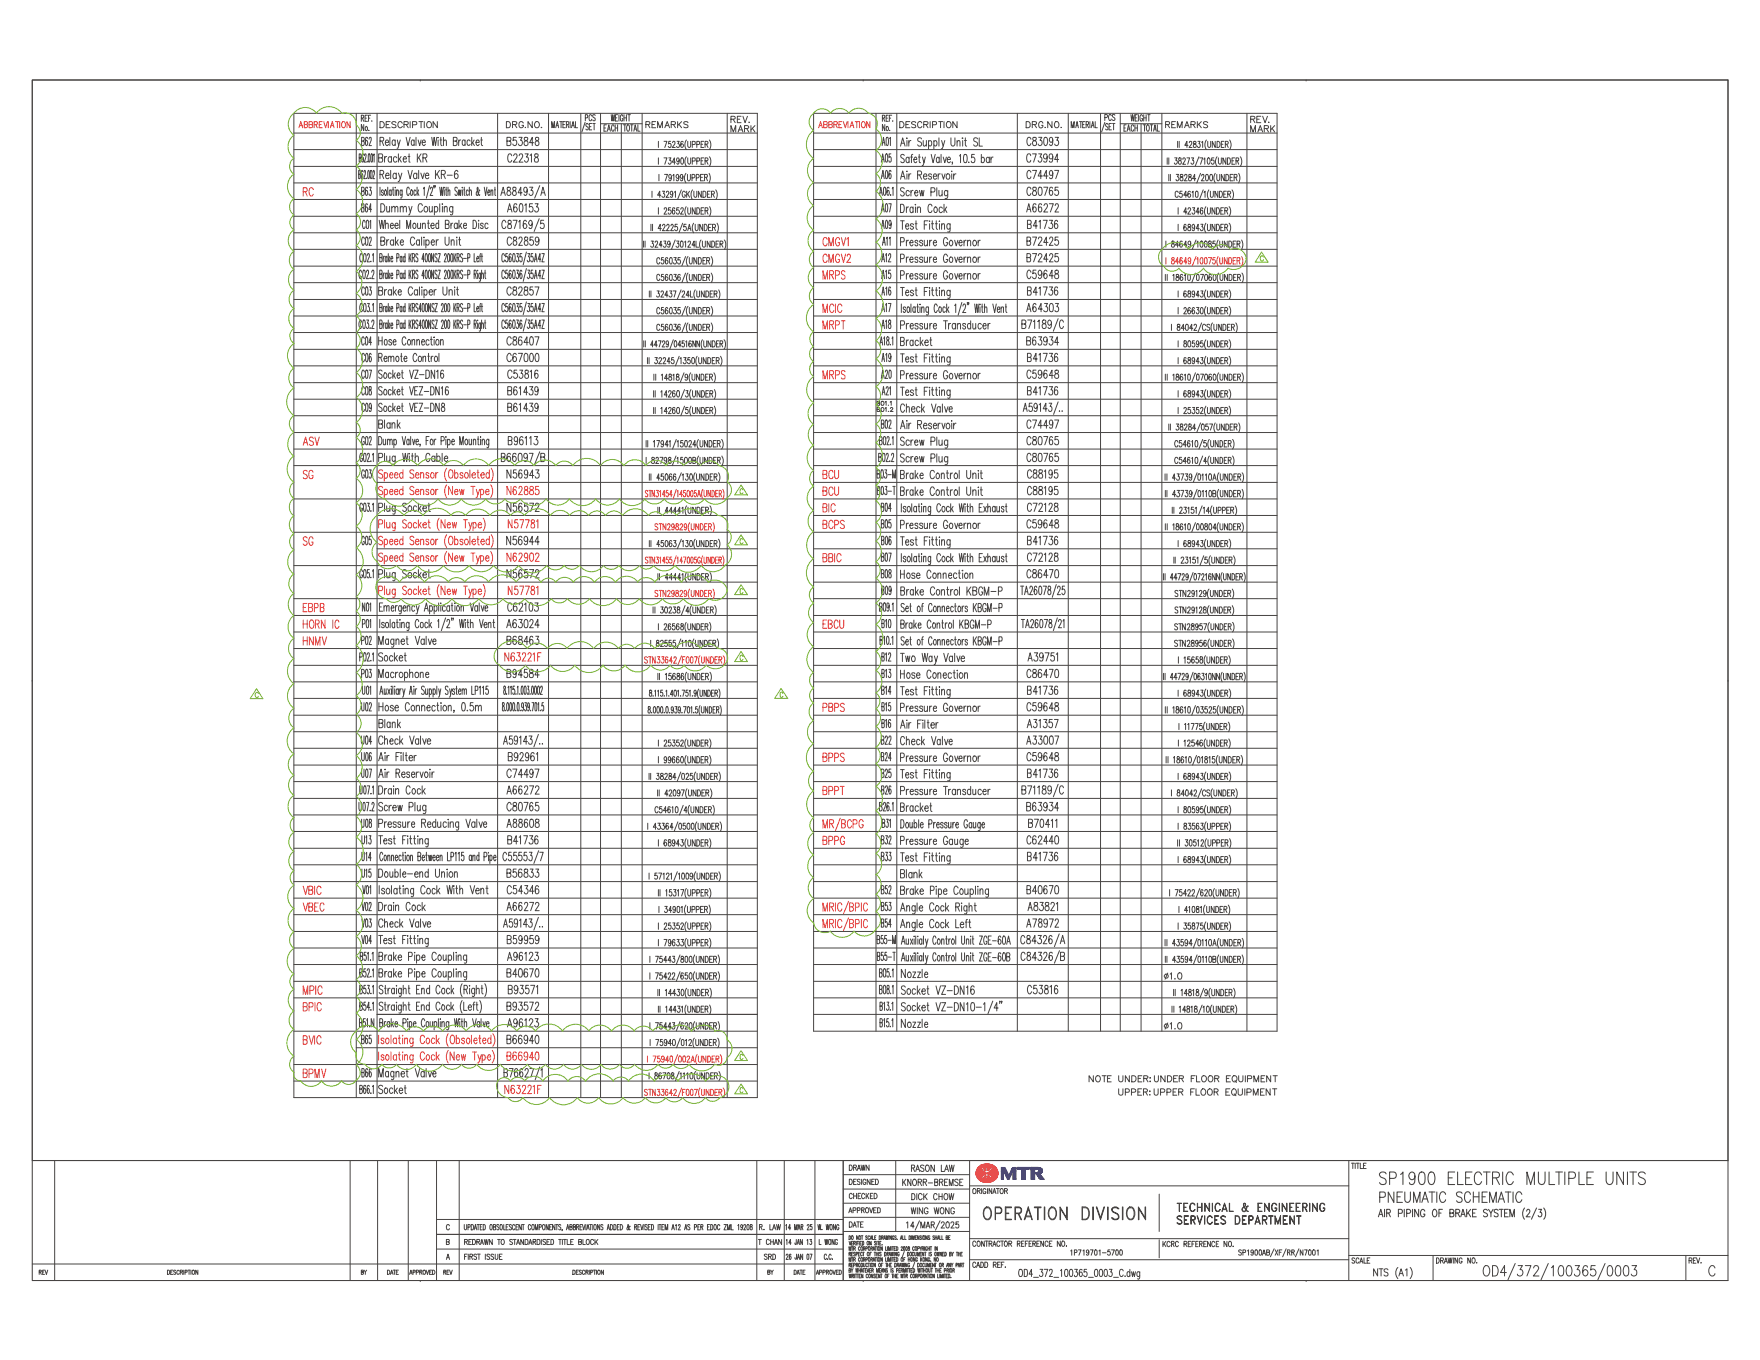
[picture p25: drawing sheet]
<svg xmlns="http://www.w3.org/2000/svg" width="279mm" height="216mm" viewBox="0 0 279 216" stroke-linecap="round" stroke-linejoin="round" font-family="sans-serif">
<defs><g id="words">
<text font-size="7.9" fill="#77bc29" x="57.2" y="170.8">..</text>
<text font-size="6.8" fill="#77bc29" x="88.3" y="93.4">-</text>
<g font-size="6" fill="#474443">
<text x="87.4" y="20.2">......</text>
<text x="169.9" y="20.2">......</text>
</g>
<text font-size="5.7" fill="#77bc29" x="74.4" y="82.3">-</text>
<text font-size="5.4" fill="#77bc29" x="127.9" y="92.4">:</text>
<g font-size="5.2" fill="#474443">
<text x="133.6" y="187.1">1--</text>
<text x="141.9" y="187.1">I</text>
</g>
<text font-size="5.2" fill="#cd375b" x="153.6" y="187.1">I</text>
<text font-size="4.1" fill="#77bc29" x="56.7" y="170.8">,</text>
<text font-size="3.7" fill="#474443" x="181.2" y="20.8">m</text>
<text font-size="3.7" fill="#cd375b" x="154.7" y="187.1">O MTR</text>
<text font-size="3.5" fill="#474443" x="56.9" y="87.9">&quot;&quot;'</text>
<g font-size="3.2" fill="#77bc29">
<text x="55.3" y="20.4">--1::·</text>
<text x="128" y="87.4">(</text>
</g>
<text font-size="3.2" fill="#474443" x="174.8" y="20.8">BJ m</text>
<text font-size="3.1" fill="#77bc29" x="63.9" y="92">·~&quot;-</text>
<g font-size="3" fill="#474443">
<text x="98.9" y="20.7">mm</text>
<text x="218.8" y="188.1">SP1900 ELECTRIC MULTIPLE UNITS</text>
<text x="155.9" y="193">OPERATION</text>
<text x="171.6" y="193">DIVISION</text>
</g>
<g font-size="2.9" fill="#474443">
<text x="92.5" y="20.7">/so Im</text>
<text x="139.2" y="26.2">'I«&gt;</text>
</g>
<g font-size="2.6" fill="#474443">
<text x="56.8" y="53.2">&quot;&quot;</text>
<text x="139.8" y="60.5">/10</text>
<text x="218.8" y="191">PNEUMATIC SCHEMATIC</text>
<text x="235.3" y="202.7">0D4/372/100365/0003</text>
<text x="271.2" y="202.7">C</text>
</g>
<g font-size="2.5" fill="#77bc29">
<text x="128.1" y="69.9">I</text>
<text x="128.1" y="141.9">I</text>
</g>
<text font-size="2.5" fill="#474443" x="139.3" y="126.2">i!26</text>
<g font-size="2.4" fill="#474443">
<text x="75.4" y="31">t</text>
<text x="139.5" y="147.3">ill4</text>
</g>
<text font-size="2.4" fill="#77bc29" x="116.5" y="173.7">&amp;</text>
<g font-size="2.3" fill="#474443">
<text x="56.3" y="23.2">Nfil</text>
<text x="79.5" y="41.7">Cfl00.15/llMZ</text>
<text x="79.5" y="44.3">'3/JY,/llMZ</text>
<text x="79.5" y="52.2">'3/JY,/llMZ</text>
<text x="79.5" y="49.6">Cfl00.15/llMZ</text>
<text x="57.1" y="70.7">WI</text>
<text x="69.8" y="70.7">Pile</text>
<text x="139.3" y="91.9">iB:B</text>
<text x="80.3" y="102.6">B6~46~</text>
<text x="57" y="120.9">!Iii</text>
</g>
<text font-size="2.3" fill="#77bc29" x="104" y="163.9">™&quot;&quot;&quot;'UNO£lll</text>
<g font-size="2.2" fill="#474443">
<text x="60.1" y="41.6">lhl,l'lldlJISlllllSZllllKrPllll</text>
<text x="139.5" y="36.5">'Ill!</text>
<text x="140" y="39">All</text>
<text x="60.1" y="44.3">lhl,l'lldlRSlllllSZllllKrPlijrt</text>
<text x="60.1" y="49.5">lhl,l'lldlllS4lOISl!lllllS-Pllll</text>
<text x="60.1" y="52.1">lhl,l'lldlllS4lOISl!lllllS-Plijrt</text>
<text x="57.2" y="57.5">jll6_ ~emote Cootrd</text>
<text x="139.4" y="65.4">ipl:~</text>
<text x="56.7" y="118.2">'oo4 O,eck Valve</text>
<text x="66.2" y="136.6">Belweol lP115</text>
<text x="138.9" y="152.3">115,-1</text>
</g>
<g font-size="2.2" fill="#77bc29">
<text x="199.1" y="41.7">&amp;.</text>
<text x="80.3" y="81.5">&quot;'&quot;'12'-</text>
<text x="116.6" y="78.7">&amp;.</text>
<text x="116.6" y="86.5">&amp;.</text>
<text x="116.5" y="94.5">&amp;.</text>
<text x="116.6" y="105.1">&amp;.</text>
<text x="39.6" y="111">&amp;.</text>
<text x="122.9" y="110.9">&amp;.</text>
<text x="139" y="120.8">l</text>
<text x="78.8" y="171.3">1Jll6~2Ill</text>
</g>
<g font-size="2.1" fill="#77bc29">
<text x="56.8" y="54.8">'COi</text>
<text x="56.9" y="75.9">,mi/</text>
</g>
<g font-size="2.1" fill="#474443">
<text x="139.8" y="62.8">!11</text>
<text x="139.6" y="83.9">,005</text>
<text x="139.9" y="78.7">lH</text>
<text x="57.4" y="99.7">l1l1</text>
<text x="139.2" y="99.7">(BIO</text>
<text x="139.6" y="142.1">!151</text>
<text x="57.2" y="149.9">WI</text>
</g>
<g font-size="2.1" fill="#e83d38">
<text x="48" y="76.1">SG</text>
<text x="48" y="86.7">SG</text>
</g>
<g font-size="2" fill="#474443">
<text x="60.2" y="23.2">R~ov Valve With Brocket</text>
<text x="80.3" y="23.2">B5.1848</text>
<text x="142.8" y="23.2">Air Suooly Unit SL</text>
<text x="162.9" y="23.2">C83093</text>
<text x="55.6" y="25.9">~ockel KR</text>
<text x="60.2" y="28.4">Relay Valve KR-6</text>
<text x="80.4" y="25.8">C22318</text>
<text x="142.8" y="25.8">Solely Vol,e, 10.5 bcr</text>
<text x="142.8" y="28.4">Air Reservoir</text>
<text x="162.8" y="25.8">C73994</text>
<text x="162.9" y="28.4">C74497</text>
<text x="59.6" y="31">,..,.. Col 1/t 1111 Sllildl</text>
<text x="60.2" y="33.7">Dummy Coupling</text>
<text x="76.7" y="31">Vtnl</text>
<text x="79.4" y="31.2">AB8493/A</text>
<text x="80.4" y="33.7">A60153</text>
<text x="139.5" y="31.2">!ill</text>
<text x="140.9" y="33.8">7</text>
<text x="142.8" y="33.8">Drain Cock</text>
<text x="142.8" y="31.2">Screw Plug</text>
<text x="162.8" y="33.7">A66272</text>
<text x="162.9" y="31.1">C80765</text>
<text x="57" y="41.7">llYl.l</text>
<text x="60.1" y="36.3">l\heel Mounted Broke Oise</text>
<text x="60.3" y="39">Broke Calioer Unit</text>
<text x="79.5" y="36.3">C87169/5</text>
<text x="80.3" y="39">C82859</text>
<text x="142.8" y="39">Pressure Governor</text>
<text x="142.8" y="41.7">Pressure Governor</text>
<text x="142.8" y="36.5">Test Fittina</text>
<text x="162.9" y="39">B72425</text>
<text x="162.9" y="41.7">B72425</text>
<text x="163" y="36.3">B41736</text>
<text x="59.7" y="46.9">'3roke Caliper Unit</text>
<text x="80.3" y="46.9">C82857</text>
<text x="140.4" y="47">16</text>
<text x="142.8" y="44.4">Pressure Governor</text>
<text x="142.8" y="47">Test Fitting</text>
<text x="162.9" y="44.4">C59648</text>
<text x="163" y="46.9">B41736</text>
<text x="56.8" y="49.4">Jl)ll</text>
<text x="140.4" y="49.6">17</text>
<text x="142.8" y="52.2">Pressure Transducer</text>
<text x="142.9" y="49.6">lsdolila Cock 1/2' llh Veil</text>
<text x="162" y="52.2">B71189/C</text>
<text x="162.8" y="49.5">A64303</text>
<text x="80.3" y="54.9">C86407</text>
<text x="80.3" y="57.5">C67000</text>
<text x="139.8" y="57.5">119</text>
<text x="140.2" y="54.9">1&amp;1</text>
<text x="142.8" y="54.9">Brocket</text>
<text x="142.8" y="57.5">Test Fitting</text>
<text x="162.8" y="54.9">B63934</text>
<text x="163" y="57.5">B41736</text>
<text x="58.5" y="60.1">7</text>
<text x="60.8" y="60.1">ockel V2-DN16</text>
<text x="60.8" y="62.7">ockel VEZ-DN16</text>
<text x="60.8" y="65.4">ocket VEZ-DNB</text>
<text x="80.4" y="62.7">B61439</text>
<text x="80.4" y="65.4">B61439</text>
<text x="80.4" y="60.1">C53816</text>
<text x="142.8" y="60.2">Pressure Governor</text>
<text x="142.8" y="65.5">Check Valve</text>
<text x="142.8" y="62.8">Test Fittina</text>
<text x="162.3" y="65.4">A5914l/..</text>
<text x="162.9" y="60.2">C59648</text>
<text x="163" y="62.7">B41736</text>
<text x="59.8" y="70.7">~mp Vd,e, Fer</text>
<text x="60.1" y="68.1">Blonk</text>
<text x="72.8" y="70.7">Moonlilg</text>
<text x="80.5" y="70.7">B96113</text>
<text x="139.3" y="67.6">(002</text>
<text x="139.7" y="70.7">11'1.I</text>
<text x="142.8" y="70.7">Screw Plug</text>
<text x="142.8" y="68.2">Air Reservoir</text>
<text x="162.9" y="68.1">C74497</text>
<text x="162.9" y="70.7">C80765</text>
<text x="80.3" y="75.9">N56943</text>
<text x="142.7" y="73.4">Screw Plug</text>
<text x="142.8" y="76">Broke Ccntrol Unit</text>
<text x="162.9" y="73.3">C80765</text>
<text x="163" y="75.9">CB8195</text>
<text x="139.3" y="81.2">'114</text>
<text x="142.8" y="78.7">Broke Ccntrol Unit</text>
<text x="142.8" y="83.9">Pressure Governor</text>
<text x="142.9" y="81.3">lsdotinq Cock \111h Exhoost</text>
<text x="162.9" y="83.9">C59648</text>
<text x="163" y="78.6">CB8195</text>
<text x="163" y="81.3">C72128</text>
<text x="80.2" y="86.5">N56944</text>
<text x="139.3" y="89.2">cfl)/</text>
<text x="139.7" y="86.6">Ill</text>
<text x="142.8" y="86.6">Test Fitting</text>
<text x="142.9" y="89.2">lsdotina Cock \11th Ellhoost</text>
<text x="163" y="86.5">B41736</text>
<text x="163" y="89.2">C72128</text>
<text x="56.9" y="92">\Jhl</text>
<text x="59.9" y="92">t,uo</text>
<text x="78.9" y="91.9">= &quot; 51':</text>
<text x="142.8" y="94.5">Broke Contra KBGM-P</text>
<text x="142.8" y="91.9">Hose Connection</text>
<text x="161.9" y="94.5">T.126078/25</text>
<text x="162.9" y="91.9">C86470</text>
<text x="60.1" y="99.7">l.,lotilg Cock 1/2&quot; \11th V01I</text>
<text x="80.3" y="99.7">A63024</text>
<text x="80.4" y="97.1">C62flt:Y</text>
<text x="139.2" y="97.3">1/D.1</text>
<text x="142.8" y="99.7">Broke Cootrol KBGM-P</text>
<text x="142.9" y="97.1">Sel ol Coonectors KIIGM-P</text>
<text x="162" y="99.7">1.\26078/_21</text>
<text x="57.2" y="105">jlll</text>
<text x="59.7" y="107.7">Mocrophone</text>
<text x="60.9" y="105">ockel</text>
<text x="139.5" y="102.4">~Q1</text>
<text x="139.6" y="105.1">:811</text>
<text x="142.8" y="107.7">Hose Conection</text>
<text x="142.8" y="105.1">Two Way Valve</text>
<text x="142.9" y="102.4">Se1 of Coonectors KIIGM P</text>
<text x="162.9" y="107.7">C86470</text>
<text x="163.1" y="105">A39751</text>
<text x="57.9" y="112.9">02</text>
<text x="60" y="112.9">Hose Connection, 0.5m</text>
<text x="60.1" y="110.3">AuliirJAr&gt;ld,SystemlP115</text>
<text x="79.8" y="110.3">ITIII/IJ!llll1</text>
<text x="139.3" y="110.3">-ill!</text>
<text x="142.8" y="112.9">Pressure Governor</text>
<text x="142.8" y="110.3">Test Fitting</text>
<text x="162.9" y="112.9">C59648</text>
<text x="163" y="110.3">B41736</text>
<text x="60" y="115.6">Blonk</text>
<text x="79.8" y="118.3">A59143/..</text>
<text x="139.2" y="118.3">,1112</text>
<text x="139.8" y="115.7">ms</text>
<text x="142.8" y="118.3">Check Valve</text>
<text x="142.8" y="115.7">Air Fllter</text>
<text x="162.8" y="118.2">A33007</text>
<text x="162.9" y="115.6">A31357</text>
<text x="57" y="123.5">!07 ~ir Reservoir</text>
<text x="59.7" y="120.9">~ir Fllter</text>
<text x="80.3" y="123.5">C74497</text>
<text x="80.5" y="120.8">B92961</text>
<text x="142.8" y="121">Pressure Governor</text>
<text x="142.8" y="123.6">Test Fitting</text>
<text x="162.9" y="120.9">C59648</text>
<text x="163" y="123.5">B41736</text>
<text x="57" y="126.2">~.ll)roin Cock</text>
<text x="57.5" y="128.8">071</text>
<text x="60.8" y="131.4">ressure Reducinq Valve</text>
<text x="60.9" y="128.8">crew Plua</text>
<text x="80.3" y="128.8">C80765</text>
<text x="80.4" y="126.2">A66272</text>
<text x="80.4" y="131.4">A88608</text>
<text x="139.3" y="128.9">Ji16_1</text>
<text x="142.8" y="128.9">Brocket</text>
<text x="142.8" y="126.2">Pressure Transducer</text>
<text x="142.8" y="131.5">DooblePressureGooae</text>
<text x="162" y="126.2">B71189/C</text>
<text x="162.8" y="128.8">B63934</text>
<text x="163.1" y="131.4">B70411</text>
<text x="56.8" y="136.6">Jl14</text>
<text x="57" y="134.1">JIil</text>
<text x="60" y="134.1">Test Fittino</text>
<text x="79.7" y="136.7">C55553/7</text>
<text x="80.4" y="134">B41736</text>
<text x="139.2" y="136.7">•(lll</text>
<text x="142.8" y="134.1">Pressure Gouge</text>
<text x="142.8" y="136.7">Test Fitting</text>
<text x="162.9" y="134.1">C62440</text>
<text x="163" y="136.7">B41736</text>
<text x="57" y="139.3">)115 l)ouble-end Union</text>
<text x="57.4" y="142">WI</text>
<text x="60" y="142">lsolatina Cock With Vent</text>
<text x="80.3" y="139.4">B56833</text>
<text x="80.3" y="142">C54346</text>
<text x="142.8" y="139.4">Blank</text>
<text x="142.8" y="142.1">Broke Pipe Couolino</text>
<text x="162.9" y="142">B40670</text>
<text x="59.7" y="147.2">lcheck Valve</text>
<text x="60" y="149.9">Test Fitting</text>
<text x="79.8" y="147.3">A59143/..</text>
<text x="80.3" y="149.9">B59959</text>
<text x="80.4" y="144.6">A66272</text>
<text x="139.6" y="144.7">ll5l</text>
<text x="142.8" y="144.7">Anc le Cock Rioht</text>
<text x="142.8" y="147.3">Anc le Cock Lelt</text>
<text x="142.9" y="149.9">/.,,iiJlyCoolrd Unil ZGE-60A</text>
<text x="161.9" y="149.9">C84326L_A</text>
<text x="162.8" y="147.2">A78972</text>
<text x="163.1" y="144.6">A83821</text>
<text x="56.9" y="152.6">~I.I</text>
<text x="56.9" y="155.2">852.1</text>
<text x="60" y="152.6">Broke Pioe Ccuolino</text>
<text x="60" y="155.2">Broke Pioe Ccuolino</text>
<text x="80.3" y="155.2">B40670</text>
<text x="80.4" y="152.6">A96123</text>
<text x="138.9" y="150">~I</text>
<text x="139.4" y="155.2">Ill.I</text>
<text x="142.9" y="155.2">Nozrle</text>
<text x="142.9" y="152.6">/.,,iiJlvCoolrd Unil ZGE-600</text>
<text x="161.9" y="152.6">C84326/B</text>
<text x="56.8" y="160.4">!154.1</text>
<text x="56.9" y="157.8">!!)).I</text>
<text x="60" y="157.8">Stroiohl End Cock (Ric/11)</text>
<text x="60" y="160.4">Stroiohl End Cock (left)</text>
<text x="80.3" y="160.5">B93572</text>
<text x="80.5" y="157.8">B93571</text>
<text x="139.4" y="157.9">ID.I</text>
<text x="139.5" y="160.5">m11</text>
<text x="142.9" y="157.9">Socket V2-0N16</text>
<text x="142.9" y="160.5">Socket V2-0N10-1/4&quot;</text>
<text x="163" y="157.8">C53816</text>
<text x="80.3" y="165.8">B66940</text>
<text x="139.5" y="163.1">m~1</text>
<text x="142.9" y="163.1">Nozrle</text>
<text x="57" y="173.7">~llsockel</text>
<text x="122.1" y="195.3">LAWl141NZ5l1.1DC</text>
<text x="186.7" y="194.4">SERVICES DEPARTMENT</text>
<text x="186.7" y="193">TECHNICAL &amp; ENGINEERING</text>
<text x="218.7" y="193.3">AIR PIPING Of</text>
<text x="235.3" y="193.3">StSlEM (2/3)</text>
<text x="161.5" y="202.7">ODU72_100365_000J_C.d</text>
<text x="217.9" y="202.7">N1S (A1)</text>
</g>
<g font-size="2" fill="#e83d38">
<text x="48" y="31.2">RC</text>
<text x="130.5" y="39.1">~GV1</text>
<text x="130.5" y="41.7">~GV2</text>
<text x="130.4" y="44.4">MRPS</text>
<text x="130.4" y="49.7">MCIC</text>
<text x="130.4" y="52.3">MRPT</text>
<text x="130.4" y="60.7">MRPS</text>
<text x="48" y="70.8">ASV</text>
<text x="60" y="75.9">Saeed Sensor (Obsoleted</text>
<text x="130.4" y="76.1">BCU</text>
<text x="59.6" y="83.9">Plug Socket (New Type)</text>
<text x="80.3" y="78.6">N62B85</text>
<text x="80.5" y="83.9">N57781</text>
<text x="130.4" y="78.7">BCU</text>
<text x="130.4" y="81.4">BIC</text>
<text x="130.4" y="84">BCPS</text>
<text x="59.7" y="86.5">,:,oeed Sensor (Obsoleted)</text>
<text x="60.8" y="89.2">peed Sensor (New T11&gt;e)</text>
<text x="80.3" y="89.2">N62902</text>
<text x="130.4" y="89.2">BBIC</text>
<text x="60.8" y="94.4">luo Socket (New Type)</text>
<text x="80.5" y="94.5">N57781</text>
<text x="48" y="97.2">EBPB</text>
<text x="48" y="99.8">HORN IC</text>
<text x="130.4" y="99.3">EBCU</text>
<text x="48" y="102.4">HN~V</text>
<text x="80" y="105">N63221F</text>
<text x="130.4" y="113">PBPS</text>
<text x="130.4" y="121">BPPS</text>
<text x="130.4" y="131.5">MR/BCPG</text>
<text x="130.4" y="126.6">BPPT</text>
<text x="130.4" y="134.1">BPPG</text>
<text x="48" y="142.1">'IBIC</text>
<text x="48" y="144.8">'IBEC</text>
<text x="130.4" y="144.7">MRIC/BPIC</text>
<text x="130.4" y="147.3">MRIC/BPIC</text>
<text x="48" y="157.9">MPIC</text>
<text x="48" y="160.5">BPIC</text>
<text x="48" y="165.9">BvlC</text>
<text x="60.4" y="165.8">solotino Ccck IObsaeted</text>
<text x="48" y="171.1">BPMV</text>
<text x="60.4" y="168.4">solotina Ccck (New Type)</text>
<text x="80" y="173.7">N63221F</text>
<text x="80.3" y="168.4">B66940</text>
</g>
<g font-size="2" fill="#77bc29">
<text x="56.9" y="73.5">llll!:1~ug,,.Witt,,eab!.___</text>
<text x="79.4" y="73.4">B66Jl[ILli</text>
<text x="60" y="78.6">Soeed Sensor (New T11&gt;e</text>
<text x="60.1" y="97.1">Ernerg01c(Aj!plicol•.-volve</text>
<text x="56.9" y="163.1">l!ill IBloke-Pioe_Coodino-&quot;~</text>
<text x="79.5" y="163">J QSI?'</text>
<text x="61" y="170.9">aqnet vafvE!</text>
</g>
<g font-size="1.9" fill="#474443">
<text x="115.3" y="20.8">l~~ik</text>
<text x="140.4" y="41.7">12</text>
<text x="56.8" y="44.3">('/)11</text>
<text x="140.4" y="44.4">15</text>
<text x="140.4" y="52.2">18</text>
<text x="139.6" y="73.4">11'1.1</text>
<text x="104.9" y="91.9">:.:•••f''NlERL</text>
<text x="139.9" y="112.9">815</text>
<text x="139.7" y="134.1">jlJ2</text>
</g>
<g font-size="1.8" fill="#474443">
<text x="139.5" y="22.9">)\01</text>
<text x="57.4" y="36.3">COi</text>
<text x="57.4" y="62.7">i111</text>
<text x="57.1" y="102.4">IVl Moonet Valve</text>
<text x="57.1" y="107.7">I'll</text>
<text x="139.6" y="131.5">)3l1</text>
<text x="60.1" y="136.6">Cimectio,</text>
<text x="57.3" y="144.6">1111 IJroin Cock</text>
<text x="57.3" y="147.2">)Ill</text>
</g>
<text font-size="1.8" fill="#e83d38" x="184.9" y="41.8">I 84649/1()()75{Ut«R ,</text>
<text font-size="1.8" fill="#77bc29" x="115.6" y="167.9">I&amp;,</text>
<g font-size="1.7" fill="#474443">
<text x="104.3" y="34">1256~ll&lt;OER_l</text>
<text x="186.4" y="31.2">'5&lt;610/l(ll&lt;OER)</text>
<text x="57.2" y="39">OO'l</text>
<text x="104.1" y="41.9">C56035/!IJ&lt;DER)</text>
<text x="102.9" y="47.2">1324J7__l1jijUNllfl!)</text>
<text x="104.1" y="44.5">C560J6/(ll&lt;DER)</text>
<text x="186.8" y="47.2">16894J/UNDER)</text>
<text x="104.1" y="49.8">C56035/(ll&lt;OERl</text>
<text x="186.8" y="57.8">l&quot;&quot;&quot;UNDER)</text>
<text x="57.4" y="65.4">lllJ</text>
<text x="184.8" y="60.4">lllllll0/07060(ll&lt;OER)</text>
<text x="102.4" y="71">I 17941~502~ll&lt;OER)</text>
<text x="186.3" y="70.9">C5&lt;610/5(UNOER)</text>
<text x="111" y="73.7">ll&lt;DERJ</text>
<text x="139.9" y="76">l&gt;-1</text>
<text x="186.3" y="73.6">'5&lt;610/~UNOER)</text>
<text x="57" y="81.2">~l1;1u~1&lt;et-..</text>
<text x="186.8" y="86.8">1&quot;&quot;'-•UNDER)</text>
<text x="57.4" y="97.1">1111</text>
<text x="104.3" y="100">126568/ll&lt;DER_l</text>
<text x="186.3" y="97.4">STN2912Blll&lt;OER)</text>
<text x="186.3" y="100">S1N2895Xll&lt;DER)</text>
<text x="79.6" y="112.9">I0010.9l9.1111.5</text>
<text x="184.8" y="113.2">lllllll0/03525!1J&lt;OER)</text>
<text x="186.8" y="110.6">l&quot;&quot;•UNDER)</text>
<text x="184.9" y="121.2">1118610/01~5/UlllERl</text>
<text x="186.8" y="123.8">16894~UNDER)</text>
<text x="185.8" y="126.4">164042/CS(UlllER)</text>
<text x="186.8" y="137">16894~UNDER)</text>
<text x="104.3" y="147.6">125352(\l'PER)</text>
<text x="186.8" y="147.6">13587~UNDERl</text>
<text x="104.3" y="150.2">17'6__J,l{\l'PEJ!l</text>
<text x="184.8" y="150.2">1143594/0llQA{UIIJERl</text>
</g>
<text font-size="1.7" fill="#e83d38" x="103.8" y="84.2">STN&quot;&quot;'91UNDER)</text>
<g font-size="1.6" fill="#e83d38">
<text x="47.3" y="20.4">ABBRE\1A110N</text>
<text x="129.9" y="20.3">ABBRE\.tATlOO</text>
<text x="102.3" y="78.7">S11t31454&quot;_&quot;_'</text>
<text x="102.3" y="89.3">STN314S5f147J'll'lf.r.{llffl</text>
<text x="102.2" y="105.2">STN3J642/F007(UNDER</text>
<text x="102.6" y="168.5">1759,COIM?411,MDER</text>
</g>
<g font-size="1.6" fill="#474443">
<text x="60.2" y="20.4">DESCRIPTION</text>
<text x="80.2" y="20.3">DRG.NO.</text>
<text x="102.3" y="20.3">REMARKS</text>
<text x="104.4" y="23.5">I752361'1.FPER)</text>
<text x="139.9" y="20.4">::·</text>
<text x="142.6" y="20.4">DESCRIPTION</text>
<text x="162.7" y="20.3">ORG.NO.</text>
<text x="184.9" y="20.3">REMARKS</text>
<text x="186.7" y="23.5">1428.3111.MDERl</text>
<text x="197.8" y="20.6">1E~i11</text>
<text x="104.4" y="26.1">I73490flfPER)</text>
<text x="104.5" y="28.7">I79199(UPPER)</text>
<text x="185.1" y="25.9">1382731'7tn,;{J..DERl</text>
<text x="185.4" y="28.7">1</text>
<text x="186.6" y="28.7">38284/2oo'i.MDERl</text>
<text x="103.4" y="31.3">I43291/GK(UtllER)</text>
<text x="186.8" y="34">1423461UNDER)</text>
<text x="102.3" y="39.3">I32439/3012«.f'UNDER</text>
<text x="103.2" y="36.6">R42225/SAlUNOER)</text>
<text x="184.7" y="39.1">J--84649/IOIIIS{{I~'</text>
<text x="186.8" y="36.6">16894.VUt«Rl</text>
<text x="184.8" y="44.4">1118610,,,;,...,..;0ER)</text>
<text x="104.1" y="52.4">C56036/(IJNOER)</text>
<text x="185.8" y="52.5">I64042/csfUlllERl</text>
<text x="186.8" y="49.5">1•1,1:nNut«Rl</text>
<text x="59.7" y="54.9">t1ose Connection</text>
<text x="102.6" y="57.7">132245/1.l'WUtllER)</text>
<text x="186.8" y="54.9">1Rno;WUt«Rl</text>
<text x="103.6" y="60.5">ll1481~UNDER_l</text>
<text x="103.6" y="63">R14260/3'UNOER)</text>
<text x="103.6" y="65.6">n14260/5(UNDER)</text>
<text x="186.8" y="63">16894.VUt«Rl</text>
<text x="186.8" y="65.7">125352/Ut«Rl</text>
<text x="185.4" y="68.3">138284/057(1.MDERl</text>
<text x="184.8" y="76.1">ll437391fl110Alllt(l[Rl</text>
<text x="184.8" y="78.9">143739/0IIIWUt«Rl</text>
<text x="185.9" y="81.4">12J151/14(lFPERl</text>
<text x="102.9" y="86.9">145003----'1JOCUNDE.Bl</text>
<text x="184.8" y="84.1">1118610lnnANll1i1DER)</text>
<text x="186.2" y="89.4">I 2J151/NUtflERl</text>
<text x="139.8" y="94.7">1119</text>
<text x="184.8" y="91.9">I 44n9/072l&amp;lllflattCI'</text>
<text x="186.3" y="94.7">STH291291'1.MDERl</text>
<text x="103.5" y="97.4">II J02J8/4{i)ti)ER)</text>
<text x="104.3" y="107.9">n1YNJ1It11ER)</text>
<text x="139.8" y="107.7">jn3</text>
<text x="184.8" y="107.9">I44729/WltulfllttC!</text>
<text x="186.3" y="102.4">5TN'Kll'lct:l1,MD£R\</text>
<text x="186.9" y="105.2">I1e&amp;:Wl NOERl</text>
<text x="102.7" y="113.2">8.l'OJ.0.939.JOl!ltlm:l</text>
<text x="102.9" y="110.6">&amp;115.UOl.751.WINIR\</text>
<text x="104.4" y="118.4">l'X.'-~111.MDER)</text>
<text x="186.9" y="118.4">I12YMl1NOERl</text>
<text x="187" y="115.8">I nn.&quot;ilUNDERl</text>
<text x="102.8" y="123.8">IJ8264-1ml(!JlllEJ!l</text>
<text x="104.4" y="121.1">I99660(1.MDER)</text>
<text x="102.7" y="131.7">I43,364/!'MYUNDER)</text>
<text x="103.8" y="129">C54610/4fUNOER)</text>
<text x="104.2" y="126.4">142097(1JNDER_l</text>
<text x="186.8" y="128.9">I An~Ut«Rl</text>
<text x="186.8" y="131.4">111:,~.1rn'uPPERl</text>
<text x="74.3" y="136.6">01d f'I),</text>
<text x="104.4" y="134.3">I68943(1.MDER)</text>
<text x="186.7" y="134.4">ll305121UPPCRl</text>
<text x="102.8" y="139.6">I 5712-!L!2Ql!{!JtllEfil</text>
<text x="104.4" y="142.2">1</text>
<text x="105.6" y="142.2">15J17{LfPER)</text>
<text x="185.5" y="142.2">1754221R'lflfUt«Rl</text>
<text x="104.5" y="144.9">I34901(UPPER)</text>
<text x="187" y="144.9">I41081(UNDERl</text>
<text x="103" y="152.8">I75443/800'1.MDERl</text>
<text x="103" y="155.4">I75422/650'1.MDER)</text>
<text x="184.6" y="155.5">11.0</text>
<text x="184.8" y="152.7">143594/mlfAfUt«RI</text>
<text x="104.3" y="158.1">1</text>
<text x="104.4" y="160.7">1</text>
<text x="105.5" y="158.1">144JIXUNlER)</text>
<text x="105.6" y="160.7">14431(1.MDER)</text>
<text x="185.9" y="160.5">111481811Mlll)[R)</text>
<text x="186.1" y="158.1">1</text>
<text x="187.3" y="158.1">14818/9(UtllER1</text>
<text x="103" y="166">175940/012'1.MOERl</text>
<text x="102.1" y="171.3">--k8&amp;7m/tl1Mlll'li:R-l</text>
<text x="172.7" y="171.8">NOTE UNDER:UNDER FLOOR EQUIPMENT</text>
<text x="177.4" y="173.9">UPPER: UPPER FLOOR EQUIPMENT</text>
<text x="143.1" y="188.2">KNORR-BREMSE</text>
<text x="230" y="193.3">BRAl&lt;E</text>
<text x="70.7" y="200.1">A</text>
<text x="73.6" y="200.1">Fl!ST ISSUE</text>
<text x="184.5" y="198.9">KCRC RCFD!ENCE NO. SP190CW!/XF/Rft/N7001</text>
<text x="268.1" y="200.7">REV.</text>
</g>
<g font-size="1.6" fill="#77bc29">
<text x="102.3" y="81.4">. .::. uJ•1(UNJER)-:::-</text>
<text x="102.2" y="174">STN3J642/t007(UNDER</text>
</g>
<g font-size="1.5" fill="#474443">
<text x="139.8" y="28.4">AOO</text>
<text x="103.1" y="55.1">44729M1~nNlnl</text>
<text x="102.9" y="76.1">R45006hWIINQER)</text>
<text x="79.9" y="107.6">1l9'400'I</text>
<text x="108.3" y="102.5">I10(utaRl</text>
<text x="184.7" y="163.4">t\1.0</text>
</g>
<text font-size="1.4" fill="#e83d38" x="103.8" y="94.7">S11f1!1R7&lt;1fUt«R)</text>
<g font-size="1.4" fill="#474443">
<text x="70.7" y="195.3">C</text>
<text x="70.7" y="197.7">8</text>
<text x="73.6" y="195.3">lfOOID!IISIIID:OOCXll'U8IIS,/all'MIIINStalDl:IE\HDIIDIA12101'£REOOC2111.192111IR.</text>
<text x="73.6" y="197.7">REDRAWN TO SfANIWUSED TITLE 81.0CK</text>
<text x="214.5" y="201.2">&quot;&quot;&quot;</text>
</g>
<g font-size="1.3" fill="#474443">
<text x="134.7" y="188.2">DESIGNED</text>
<text x="154.3" y="189.6">ORIGINATOR</text>
</g>
<g font-size="1.1" fill="#474443">
<text x="74.8" y="163.1">&quot;&quot;#</text>
<text x="214.5" y="185.4">TI1I.[</text>
</g>
</g></defs>
<g fill="none" stroke="#474443" stroke-width=".16">
<path d="M5.1 12.7h269.2v171.5h-269.2zM46.7 18h73.5v156.2h-73.5zM56.6 18v156.2M59.9 18v156.2M66.7 12.7h.1M79 18v156.2M87.1 18v156.2M92.2 18v156.2M95.3 18v156.2M95.3 19.6h6.6M98.6 19.6v154.6M101.9 18v156.2"/>
<path d="M115.4 18v156.2M116 18.9h.6l.1-.4h-.7v1M117.6 18.5h-.5v1M117.9 18.5l.4 1 .4-1M129.2 18h73.5v145.7h-73.5zM137 12.7h.1M139.1 18v145.7M140.1 18.8l.3-.1v-.4h-.3v1M140.3 18.8l.2 .5M140.7 18.8h.2M141 18.3h-.3v1M141.2 18.8h.2"/>
<path d="M141.6 18.3h-.4v1M142.4 18v145.7M161.5 18v145.7M169.6 18v145.7M174.7 18v145.7M177.8 19.6h6.6M177.8 18v145.7M181.1 19.6v144.1M184.4 18v145.7M198 18v145.7M198.5 18.9l.7-.1v-.3h-.7v1M200.2 18.5h-.7v1"/>
<path d="M200.4 18.5l.4 1 .4-1M207.3 12.7h.1M46.7 29h73.5M46.7 21.1h73.5M46.7 23.7h73.5M46.7 26.4h73.5M46.7 31.7h73.5M46.7 34.3h73.5M46.7 37h73.5M46.7 39.6h73.5M56.9 27.7l.3-.1-.1-.5h-.2v1.3l.3-.2-.1-.5M57.4 30.4h.3l.1-.2v-.2l-.1-.3h-.3v1.3h.3l.1-.1v-.3l-.1-.2"/>
<path d="M57.4 33h.3l.1-.1v-.4l-.1-.2h-.3v1.4h.3l.1-.2v-.4l-.1-.1M57.6 27.3l-.2-.2a1.74 1.74 0 0 0 .1 1.3 .62 .62 0 0 0-.1-.8v.3M57.8 27.3v-.1l.2-.1v.4l-.3 .9h.3M58.2 28.2v.1M58.3 29.9v-.1l-.1-.1a1.08 1.08 0 0 0 0 1.3 .52 .52 0 0 0 0-.8l-.2 .4M58.3 32.5l-.1-.2a1.08 1.08 0 0 0 0 1.4 .52 .52 0 0 0 0-.8l-.2 .3M58.4 27.1h.1a1.53 1.53 0 0 1 0 1.3l-.1-.3zM58.6 29.7h.3l-.1 .5a.53 .53 0 0 1-.1 .8l-.1-.2M58.9 27.1h.1l.1 .6-.2 .7a1.47 1.47 0 0 1 0-1.3zM59 33.2h-.5l.3-.9v1.4M59.2 27.3l.2-.2v.5l-.2 .8h.3M129.2 29h73.5"/>
<path d="M129.2 21.1h73.5M129.2 23.7h73.5M129.2 26.4h73.5M129.2 31.7h73.5M129.2 34.3h73.5M129.2 37h73.5M129.2 39.6h73.5M139.9 33.7l.2-1.4 .3 1.4M140 33.2h.3M46.7 42.2h73.5M46.7 44.9h73.5M46.7 47.5h73.5"/>
<path d="M46.7 50.2h73.5M46.7 52.8h73.5M46.7 55.5h73.5M46.7 58.1h73.5M57.8 45.8l-.1-.2h-.1a1.3 1.3 0 0 0 0 1.3h.1l.1-.4M57.8 59.1l-.1-.3h-.1a1.3 1.3 0 0 0 0 1.3h.1l.1-.4M58.1 45.6h.2l.1 .5-.1 .8-.3-.3zM58.6 45.6h.3l-.1 .5a.53 .53 0 0 1-.1 .8l-.1-.3M59 51.1l.1-.3h.2l.1 .5-.4 .9h.4M60.7 58.9l-.2-.1-.4 .1a.78 .78 0 0 0 .5 .7l.1 .1a.29 .29 0 0 1-.2 .3 .29 .29 0 0 1-.3 0l-.1-.1M102.2 54.1v1M102.4 54.1v1"/>
<path d="M129.2 42.2h73.5M129.2 44.9h73.5M129.2 47.5h73.5M129.2 50.2h73.5M129.2 52.8h73.5M129.2 55.5h73.5M129.2 58.1h73.5M46.7 60.7h73.5M46.7 63.4h73.5M46.7 66h73.5M46.7 68.7h73.5M46.7 71.3h73.5"/>
<path d="M46.7 73.9h73.5M46.7 79.2h73.5M59.9 76.6h60.3M60.7 64.2a.3 .3 0 0 0-.5-.1 .3 .3 0 0 0 .1 .5l.2 .1a.31 .31 0 0 1 .1 .5 .31 .31 0 0 1-.5 0M60.7 61.6a.3 .3 0 0 0-.5-.2 .3 .3 0 0 0 .1 .5l.3 .3 .1 .3a.29 .29 0 0 1-.3 .2 .29 .29 0 0 1-.3-.2M102.6 72.6v1M103.5 72.6v.2a.55 .55 0 0 1 .3 .7l-.2 .1a.34 .34 0 0 1-.2-.4 .34 .34 0 0 1 .4-.3l.1-.1-.1-.2zM104.1 72.8l.2-.2h.2v.2l-.1 .3-.3 .5h.5M104.8 72.6h.4l-.3 1M105.8 72.9v.2l-.1 .1a.3 .3 0 0 1-.3-.3 .3 .3 0 0 1 .3-.3l.1 .1v.2a.49 .49 0 0 1-.1 .7l-.2-.2M106.2 72.6v.3a.38 .38 0 0 1 .3 .3 .38 .38 0 0 1-.1 .4h-.1a.34 .34 0 0 1-.2-.4 .34 .34 0 0 1 .3-.3l.1-.3zM107.3 72.4l-.6 1.5"/>
<path d="M107.5 72.8l.1-.2v1M108.4 72.6h-.3l-.1 .4 .3-.1 .1 .5-.1 .2-.3-.2M108.8 72.6a.54 .54 0 0 1 .3 .5 .54 .54 0 0 1-.3 .5l-.1-.2zM109.4 72.6h.2a.62 .62 0 0 1-.1 1l-.2-.4zM110 73.1l.4-.1v-.3l-.4-.1v1l.4-.1v-.3l-.1-.1M129.2 60.7h73.5M129.2 63.4h73.5M129.2 66h73.5M129.2 68.7h73.5M129.2 71.3h73.5M129.2 73.9h73.5M129.2 76.6h73.5"/>
<path d="M129.2 79.2h73.5M139.2 75.2h.3l.1-.1 .1-.3-.2-.2h-.3v1.3h.3l.1-.1 .1-.3-.2-.3M139.3 77.9h.2l.2-.2v-.4l-.2-.1h-.2v1.3h.2l.2-.1v-.4l-.2-.1M46.7 84.5h73.5M46.7 89.8h73.5M46.7 95h73.5M46.7 97.7h73.5M59.9 81.8h60.3M59.9 87.1h60.3M59.9 92.4h60.3M129.2 81.8h73.5M129.2 84.5h73.5"/>
<path d="M129.2 87.1h73.5M129.2 89.8h73.5M129.2 92.4h73.5M129.2 95h73.5M129.2 97.7h73.5M5.1 108h.1M46.7 100.3h73.5M46.7 103h73.5M46.7 105.6h73.5M46.7 108.2h73.5M46.7 110.9h73.5M46.7 113.5h73.5"/>
<path d="M46.7 116.2h73.5M46.7 118.8h73.5M57.5 108.9v1l.2 .3 .2-.3v-1M58.3 109h.2v.5l-.1 .7-.2-.2zM58.7 109.2l.1-.3v1.3M60.7 103.8v-.1h-.4l-.2 .2 .1 .2 .5 .3v.4a.36 .36 0 0 1-.6 0M103.3 101.6v1M104.3 101.7v.3a.31 .31 0 0 1 .3 .3 .31 .31 0 0 1-.3 .3 .37 .37 0 0 1-.1-.4 .37 .37 0 0 1 .4-.2v-.3zM104.9 101.9a.21 .21 0 0 1 .2-.3 .21 .21 0 0 1 .2 .2l-.4 .8h.4M105.9 101.6h-.3l-.1 .5 .4-.1v.5l-.1 .1-.3-.2M106.6 101.6h-.4v.5a.27 .27 0 0 1 .4 0 .27 .27 0 0 1 0 .4 .27 .27 0 0 1-.4-.1M107.2 101.6h-.3l-.1 .5a.28 .28 0 0 1 .5 .2 .28 .28 0 0 1-.5 .2v-.1"/>
<path d="M108.1 101.4l-.6 1.6M129.2 100.3h73.5M129.2 103h73.5M129.2 105.6h73.5M129.2 108.2h73.5M129.2 110.9h73.5M129.2 113.5h73.5M129.2 116.2h73.5M129.2 118.8h73.5M140.5 119.8v-.2l.3-.1v.5l-.3 .8h.4M274.3 108h.1M46.7 121.5h73.5"/>
<path d="M46.7 124.1h73.5M46.7 126.7h73.5M46.7 129.4h73.5M46.7 132h73.5M46.7 134.7h73.5M46.7 140h73.5M46.7 137.3h73.5M57.4 130v1l.2 .4 .2-.3v-1.1M58.1 130.1l.2-.1a1.21 1.21 0 0 1-.1 1.4l-.2-.3zM58.6 130.1v.4a.52 .52 0 0 1 .2 .9 .48 .48 0 0 1-.2-.5 .48 .48 0 0 1 .3-.4v-.4zM60.1 130.7h.4l.2-.1v-.5l-.6-.1v1.4M60.7 127.6l-.2-.2h-.2l-.2 .3 .2 .3 .4 .2a.33 .33 0 0 1-.2 .5h-.2l-.2-.2"/>
<path d="M129.2 121.5h73.5M129.2 124.1h73.5M129.2 126.7h73.5M129.2 129.4h73.5M129.2 132h73.5M129.2 134.7h73.5M129.2 140h73.5M129.2 137.3h73.5M139.9 122.7h.3l.1-.1v-.3l-.1-.2h-.3v1.3h.3l.1-.1v-.3l-.1-.3M140.5 122.4l.1-.2 .2-.1 .1 .4-.4 .9h.4M141.4 122.1h-.3v.6v-.1a.43 .43 0 0 1 .4 .3 .43 .43 0 0 1-.1 .5h-.2l-.1-.2M141.5 120.4h-.4l.3-.9v1.3"/>
<path d="M46.7 142.6h73.5M46.7 145.2h73.5M46.7 147.9h73.5M46.7 150.5h73.5M46.7 153.1h73.5M46.7 155.8h73.5M46.7 158.4h73.5M129.2 142.6h73.5M129.2 145.2h73.5M129.2 147.9h73.5M129.2 150.5h73.5M129.2 153.1h73.5"/>
<path d="M129.2 155.8h73.5M129.2 158.4h73.5M46.7 163.7h73.5M46.7 169h73.5M46.7 171.6h73.5M56.6 166.3h63.6M57.4 165h.3l.1-.2v-.2l-.1-.3h-.3v1.4h.3l.1-.1v-.4l-.1-.2M58.3 164.5l-.1-.2a1.17 1.17 0 0 0 0 1.4 .56 .56 0 0 0 0-.9l-.2 .4M58.9 164.3h-.3v.6v-.1a.43 .43 0 0 1 .4 .3 .43 .43 0 0 1-.1 .5l-.2 .1-.1-.3M59.9 161h60.3M75 161.7l.3 1.3 .3-1.3M76.4 161.7v1.3"/>
<path d="M103.2 162.3v1.1M129.2 161h73.5M8.7 184.2v19.1M55.6 184.2v19.1M59.9 184.2v19.1M64.8 184.2v19.1M69.3 184.2v19.1M69.3 198.3h64.6M69.3 196h64.6M69.3 193.6h64.6M72.9 184.2v19.1M120.1 184.2v19.1"/>
<path d="M120.4 196.8h.5M120.6 196.8v.8M121.8 199.2l-.2-.1-.3 .1 .5 .5-.1 .2h-.2l-.2-.1M122 199.5l.4-.1v-.2l-.4-.1v.8M122.1 196.9l-.2-.2a.46 .46 0 0 0-.3 .5 .46 .46 0 0 0 .4 .4l.1-.2M122.2 199.5l.3 .4M122.3 196.8v.8M122.3 197.1h.5M122.7 199.1a.42 .42 0 0 1 .4 .4 .42 .42 0 0 1-.4 .4zM122.8 196.8v.8M122.9 197.6l.3-.8 .2 .8M123 197.3h.4"/>
<path d="M124.1 196.8v.8l-.5-.8v.8M124.5 184.2v19.1M124.8 199.3l.1-.2 .2 .1-.3 .7h.3M124.8 196.9l.1-.1v.8M125.6 199.2l-.1-.1a.6 .6 0 0 0 0 .8 .27 .27 0 0 0 .1-.3 .27 .27 0 0 0-.3-.2v.2M125.6 197.3h-.4l.3-.5v.8M126.4 196.8l-.1 .8-.1-.3M126.4 199.1v.8h-.1l-.1-.3M126.5 197.6l.2-.8 .2 .8M126.6 199.9l.1-.8 .3 .8M126.6 197.3h.2M126.7 199.6h.2"/>
<path d="M127.4 196.8v.8l-.4-.8v.8M127.4 199.1v.8l-.3-.8v.8M128.1 196.9l.1-.1v.8M128.1 199.1h.2a.59 .59 0 0 1-.1 .8l-.1-.1zM128.6 199.1h.3l-.2 .8M128.6 196.8h.2l-.1 .3 .2 .1-.2 .4-.2-.2M129.4 184.2v19.1M130 196.8v.8h.3M130.9 196.8l.2 .8v-.8l.2 .8 .1-.8M131.2 199.3l-.1-.2a.47 .47 0 0 0-.3 .4 .47 .47 0 0 0 .3 .4l.1-.2M131.4 199.9h.1M131.6 196.8l.3 .1a.48 .48 0 0 1-.2 .7l-.1-.2z"/>
<path d="M132 199.3l-.2-.2a.47 .47 0 0 0-.2 .4 .47 .47 0 0 0 .2 .4l.2-.2M132.1 199.9h.1M132.4 196.8v.8l-.3-.8v.8M132.9 196.9l-.1-.1a.43 .43 0 0 0-.3 .3 .43 .43 0 0 0 .2 .4h.2l-.1-.2M133.9 184.2v19.1M133.9 193.3h20M133.9 191h20M133.9 188.8h20M133.9 186.5h20M133.9 195.5h20M134.7 192.5l.3-.8 .3 .8M134.8 196.2a.3 .3 0 0 1 .2 .3 .3 .3 0 0 1-.2 .3z"/>
<path d="M134.8 197.1l.2 .6 .1-.6M134.8 198.5v-.6l.2 .6 .1-.6v.6M134.8 199.1l.2-.1v-.2h-.2v.6M134.8 194a.43 .43 0 0 1 .5 .4 .43 .43 0 0 1-.5 .4zM134.8 192.3h.4M134.9 199.1l.1 .3M135.2 197.4h.1M135.2 197.9h.2M135.2 199.1h.1M135.2 199.6h.2M135.3 196.2a.31 .31 0 0 1 .2 .3 .31 .31 0 0 1-.2 .3l-.1-.4zM135.3 189.7a.24 .24 0 0 0-.3-.3 .24 .24 0 0 0-.2 .4v.2a.24 .24 0 0 0 .2 .3 .24 .24 0 0 0 .3-.2"/>
<path d="M135.3 197.9v.6M135.3 199.6v.6M135.4 197.1h-.2v.6h.2M135.4 198.8h-.2v.6h.2M135.4 192.2l.4-.1v-.3l-.4-.1v.8M135.4 194.8l.3-.8 .2 .8M135.5 197.4l.3-.1v-.2h-.3v.6M135.5 198.2h.3v-.2l-.3-.1v.6M135.5 199.9h.3v-.2l-.3-.1v.6M135.5 189.4v.9M135.5 189.9h.5M135.5 194.5h.3"/>
<path d="M135.6 197.4l.2 .3M135.6 198.2l.2 .3M135.6 199.9l.2 .3M135.8 198.9l-.2-.1v.2a.21 .21 0 0 1 .2 .1 .21 .21 0 0 1-.1 .3l-.2-.1M135.9 199.1h.2v-.3h-.2v.6M135.9 197.1v.6M136 189.4v.9M136 194h.4M136.1 197.4h.1M136.1 192.2l.4-.1v-.3l-.4-.1v.8M136.2 196.2v.6l-.2-.6v.6M136.2 189.9h.3"/>
<path d="M136.2 194v.8M136.3 199.1h.1M136.3 197.1h-.2v.6M136.4 196.3l.1-.1a.35 .35 0 0 1 0 .6l-.1-.2zM136.4 197.1v.6M136.5 198.8h-.2v.6h.2M136.5 197.4h.2M136.6 198l-.1-.1a.31 .31 0 0 0-.2 .3 .31 .31 0 0 0 .2 .3l.1-.1M136.6 199.8l-.1-.2-.2 .1a.33 .33 0 0 0 .2 .5l.1-.1M136.6 194.4h.3M136.7 189.4h-.5v.9h.5M136.7 198h.2v.5l-.2-.1z"/>
<path d="M136.7 199.7h.2v.5l-.2-.1zM136.7 196.2h.3M136.8 197.1h-.3v.6h.3M136.8 192.1h.3l.1-.3-.4-.1v.8M136.9 196.2v.6M136.9 197.1h.2v.1l-.1 .5h-.1zM136.9 198.9l-.2-.1-.1 .2 .1 .4 .2-.2M136.9 198.8h.3M137 192.1l.2 .4M137 194h-.4v.8h.4M137.1 198.8v.6M137.1 198.2h.2v-.2l-.2-.1v.6"/>
<path d="M137.1 199.9h.2l-.1-.3h-.1v.6M137.2 198.2l.1 .3M137.2 199.9l.1 .3M137.2 189.7l-.2-.3-.2 .3a.38 .38 0 0 0 0 .4 .38 .38 0 0 0 .4 .1v-.1M137.5 198.2h.2l-.1-.3h-.1v.6M137.5 200l.2-.1-.1-.3h-.1v.6M137.5 191.8l.2-.1a.48 .48 0 0 1 0 .8h-.1a.53 .53 0 0 1-.1-.7zM137.5 189.4v.9M137.7 196.3l-.1-.1-.2 .1 .3 .3-.1 .2-.2-.1M137.7 189.8l.2 .5M137.7 197.1h.1a.36 .36 0 0 1 0 .6l-.2-.4zM137.8 198.8a.35 .35 0 0 1 0 .6l-.1-.2z"/>
<path d="M137.9 197.9a.31 .31 0 0 1 .2 .3 .31 .31 0 0 1-.2 .3l-.1-.1zM137.9 199.6l.2 .1a.33 .33 0 0 1-.2 .5l-.1-.1zM137.9 189.4l-.4 .6M138 191.7l.3 .8 .3-.8M138 196.3v-.1a.32 .32 0 0 0-.2 .3 .32 .32 0 0 0 .2 .3v-.2M138.1 199.1h.1M138.1 196.8l.2-.6 .1 .6M138.2 189.9h.2M138.2 196.6h.2M138.3 198.2h.2l-.1-.3h-.1v.6M138.3 199.9h.2l-.1-.3h-.1v.6M138.3 197.1v.6l-.3-.6v.6"/>
<path d="M138.3 198.8h-.2v.6M138.4 198.2l.1 .3M138.4 199.9l.1 .3M138.5 196.2v.6h.3M138.6 189.4h-.4v.9h.4M138.6 198.5l.1-.6 .2 .6M138.6 198.3h.2M138.7 192.1h.2M138.8 189.4a.43 .43 0 0 1 .4 .5 .43 .43 0 0 1-.4 .4zM138.8 198.8h.2M138.9 196.5h.1M138.9 197.9h.3"/>
<path d="M138.9 198.8v.6M138.9 199.6h.3M139 197.9v.6M139 199.6v.6M139.1 196.2h-.2v.6h.2M139.1 197.1h-.1h-.2l.2 .3a.15 .15 0 0 1 0 .2 .15 .15 0 0 1-.2 0M139.1 191.7h-.4v.8h.4M139.1 199.1h.3M139.1 198.8v.6M139.2 197.1v.6M139.3 197.9v.6M139.3 199.6v.6"/>
<path d="M139.3 191.7a.4 .4 0 0 1 .5 .4 .4 .4 0 0 1-.5 .4zM139.3 197.1h.3M139.4 198.8v.6M139.4 197.1v.6M139.4 198l.2-.1 .1 .2-.1 .4h-.2v-.1zM139.4 199.7l.2-.1 .1 .3-.1 .3a.32 .32 0 0 1-.2-.2 .32 .32 0 0 1 0-.3zM139.5 198.8v.6M139.6 196.2a.3 .3 0 0 1 .2 .3 .3 .3 0 0 1-.2 .3zM139.7 197.4h.1M139.9 197.1h-.2v.6h.2M139.9 198.9v-.1l-.3 .1 .3 .2v.2h-.3M140 196.5l.2-.1v-.2h-.2v.6"/>
<path d="M140 197.6h.1M140.1 197.9v.6l-.3-.6v.6M140.1 199.6v.6l-.3-.6v.6M140.1 196.5l.1 .3M140.3 196.8l.1-.6 .2 .6M140.3 196.6h.2M140.4 198.8a.3 .3 0 0 1 .3 .3 .3 .3 0 0 1-.3 .3zM140.6 197.9v.6h.2M140.6 199.6v.6h.2M140.6 196.2l.1 .6 .1-.6 .1 .6 .1-.6M140.8 199.1h.2v-.3h-.2v.6M140.9 197.9v.6"/>
<path d="M140.9 199.6v.6M140.9 199.1l.1 .3M141.1 198.5v-.6l.1 .6 .2-.6v.6M141.1 199.4l.2-.6 .1 .6M141.1 196.2v.6M141.2 199.2h.2M141.4 198.8l.2 .6v-.6l.1 .6 .1-.6M141.5 197.9v.6M141.5 199.6v.6M141.5 196.2v.6l-.2-.6v.6M141.6 197.9h.3M141.6 199.6h.3"/>
<path d="M141.7 197.9v.6M141.7 199.6v.6M141.9 196.3l-.1-.1a.33 .33 0 0 0-.2 .3 .33 .33 0 0 0 .3 .3v-.2h-.1M141.9 198.2h.2M141.9 198.8v.6M141.9 199.9h.2M142.2 197.9h-.3v.6h.3M142.2 199.6h-.3v.6h.3M142.2 184.2v11.3M142.3 196.3l-.2-.1-.1 .2a.25 .25 0 0 1 .2 .4l-.2-.1M142.3 197.9l.2 .1v.5h-.2zM142.3 199.6a.3 .3 0 0 1 .2 .3 .3 .3 0 0 1-.2 .3z"/>
<path d="M142.3 198.8v.6l-.2-.6v.6M142.4 196.7h.1M142.7 198.9v-.1a.28 .28 0 0 0-.3 .3 .28 .28 0 0 0 .3 .2v-.2M142.9 196.8l.2-.6 .1 .6M143 196.6h.2M143 198l.1-.1 .2 .1-.3 .5h.3M143.1 199.6l.2 .1a.33 .33 0 0 1-.2 .5l-.1-.3zM143.3 196.2v.6h.3M143.5 199.9h.1M143.5 198a.29 .29 0 0 1 .2 .2 .29 .29 0 0 1-.2 .3zM143.6 198.7l-.4 .9M143.6 196.2v.6h.2"/>
<path d="M143.7 199.6h-.2v.6M143.8 198h.2v.5a.32 .32 0 0 1-.3-.2 .32 .32 0 0 1 .1-.3zM143.9 194.1l.2-.1v.9M144.1 198.8a.3 .3 0 0 1 .2 .3 .3 .3 0 0 1-.2 .3zM144.2 199.9h.2M144.2 199.6v.6M144.2 197.9v.2a.19 .19 0 0 1 .2 .2 .19 .19 0 0 1-.2 .2 .3 .3 0 0 1 .2-.5zM144.3 196.2a.33 .33 0 0 1 .3 .2 .33 .33 0 0 1-.2 .4h-.1zM144.4 199.6v.6M144.5 198.8h.2v.2l-.1 .4-.2-.3zM144.7 199.6l.1 .1a.33 .33 0 0 1-.1 .5l-.1-.1zM144.7 191.7l.1 1 .2-1 .2 1 .2-1"/>
<path d="M144.7 196.2v.6M144.7 185.4h.5v-.4h-.5v1M144.7 189.5a.53 .53 0 0 1 .6 .3 .53 .53 0 0 1-.2 .6l-.4 .1zM144.8 196.8v-.6l.2 .6 .1-.6v.6M144.9 185.4l.3 .6M145.1 198.9l-.1-.1a.33 .33 0 0 0 0 .6l.1-.2M145.1 194.6h-.5l.3-.6v.9M145.2 198l-.1-.1a.3 .3 0 0 0-.2 .3 .3 .3 0 0 0 .2 .3l.1-.1M145.2 198.8v.4l.1 .2 .2-.1v-.5M145.2 199.6v.6l-.2-.6v.6M145.3 198l.1-.1 .1 .1v.5a.35 .35 0 0 1-.2-.5zM145.3 196.5h.1"/>
<path d="M145.4 186l.3-1 .3 1M145.5 185.6h.4M145.5 196.2h-.2v.6h.2M145.5 189.5v1M145.6 199.4v-.6l.2 .6 .1-.6v.6M145.6 199.8l-.1-.2a.33 .33 0 0 0-.2 .3 .33 .33 0 0 0 .2 .3h.1l-.1-.2M145.6 191.7v1M145.7 198.2h.2v-.2l-.2-.1v.6M145.9 196.2v.6l-.3-.6v.6M146 193.8l-.7 1.5M146 197.9l.2 .3v.3M146 199.1h.2"/>
<path d="M146.1 199.6v.6M146.2 194.9v-.9l.3 .9 .3-.9v.9M146.2 199.9l.2 .3M146.3 196.3l-.1-.1-.2 .1 .3 .3-.1 .2-.2-.1M146.3 198.8h-.3v.6h.3M146.3 197.9l-.1 .3M146.4 198.2h.2v-.2l-.2-.1v.6M146.4 196.2v.6M146.4 199.6l-.3 .5M146.4 189.7a.31 .31 0 0 0-.5-.2l-.1 .2a.66 .66 0 0 0 .2 .8l.3-.1 .1-.2M146.5 191.7v1l-.6-1v1M146.5 198.2l.1 .3"/>
<path d="M146.6 196.3l.2-.1v.6a.3 .3 0 0 1-.3-.2 .3 .3 0 0 1 .1-.3zM146.6 199.7h.1a.38 .38 0 0 1 0 .5l-.2-.1zM146.6 198.8v.6l-.2-.6v.6M146.6 189.5v1M146.7 185.1a.27 .27 0 0 0-.4-.2 .27 .27 0 0 0-.1 .4l.3 .2a.28 .28 0 0 1 .1 .4 .28 .28 0 0 1-.5-.1M146.8 197.9v.6M146.8 198.8h.2M146.8 189.9l.4 .6M146.9 198.8v.6M147 185.1l.2-.1a.52 .52 0 0 1 .3 .5 .52 .52 0 0 1-.3 .5 .71 .71 0 0 1-.2-.9zM147 194.9l.3-.9 .3 .9M147.1 194.6h.4"/>
<path d="M147.2 196.2v.6l-.3-.6v.6M147.2 199.6v.6l-.3-.6v.6M147.2 198l-.1-.1-.2 .1 .1 .5h.2v-.2h-.1M147.2 189.5l-.6 .6M147.3 198.2h.3M147.3 197.9v.6M147.3 191.9a.31 .31 0 0 0-.4-.2 .31 .31 0 0 0-.2 .4v.2a.31 .31 0 0 0 .2 .4 .31 .31 0 0 0 .4-.2v-.2h-.2M147.5 198.8v.6M147.6 197.9v.6M147.6 196.3l-.2-.1v.2l.2 .1v.2v.1l-.2-.1M147.6 199.8l-.2-.1-.1 .3 .2 .3 .1-.2-.1-.1M147.7 197.9h.2"/>
<path d="M147.8 197.9v.6M147.8 194.4h.5v-.3l-.5-.1v.9M147.9 198.9l-.2-.1v.2a.21 .21 0 0 1 .2 .1 .21 .21 0 0 1-.1 .3l-.2-.1M148.1 194.4l.2 .5M148.3 191.7l.2 1 .2-1 .2 1 .2-1M148.3 196.3v-.1l-.2 .1 .2 .2a.15 .15 0 0 1 0 .2 .15 .15 0 0 1-.2 .1v-.1M148.3 185v1l-.5-1v1M148.4 197.9v.6M148.5 198.8a.33 .33 0 0 1 0 .6l-.1-.2zM148.5 196.5h.2M148.5 196.2v.6M148.5 199.6v.6l-.2-.6v.6"/>
<path d="M148.7 196.2v.6M148.8 198.8v.6l.1-.6 .1 .6 .1-.6M148.8 199.6l.1 .1a.37 .37 0 0 1-.1 .5 .38 .38 0 0 1 0-.6zM148.8 189.7l-.3-.2-.2 .2a.66 .66 0 0 0 .1 .8l.3-.1 .1-.2M148.8 196.8l.2-.6 .1 .6M148.8 197.9v.6l-.3-.6v.6M148.9 196.6h.2M149.1 189.5v1M149.1 189.9h.5M149.2 196.2v.6h.2M149.2 193.8l-.7 1.5M149.3 191.9l.1-.1a.49 .49 0 0 1 .5 .3 .49 .49 0 0 1-.3 .6 .51 .51 0 0 1-.3-.8z"/>
<path d="M149.4 185v1h.5M149.4 194.2a.24 .24 0 0 1 .4-.2 .24 .24 0 0 1 .1 .4l-.5 .5h.5M149.5 198.8v.6l-.3-.6v.6M149.5 196.2v.6h.2M149.6 189.5v1M149.6 199.1h.2M149.9 198.8h-.3v.6h.3M149.9 186l.4-1 .3 1M149.9 187.7h.4M150 198.8a.3 .3 0 0 1 .3 .3 .3 .3 0 0 1-.3 .3zM150 189.5a.47 .47 0 0 1 .5 .4 .47 .47 0 0 1-.4 .6 .67 .67 0 0 1-.1-1zM150.1 185.6h.4"/>
<path d="M150.2 196.5l.3-.1v-.2h-.3v.6h.3l-.1-.3M150.3 194h.1a.54 .54 0 0 1 .3 .5 .54 .54 0 0 1-.3 .4l-.2-.1v-.3zM150.6 196.5h.1M150.7 191.7v1l-.6-1v1M150.7 189.5l.1 1 .2-1 .2 1 .2-1M150.7 185l.2 1 .2-1 .2 1 .2-1M150.7 199.1l.3-.1v-.2h-.3v.6h.2l.1-.1-.1-.2M150.8 196.2h-.2v.6h.2M151 194.2v-.2a.28 .28 0 0 1 .4 .1 .28 .28 0 0 1-.1 .4l-.3 .4h.5M151.1 198.8l.1 .6M151.4 198.8l-.2 .3M151.5 191.9l-.2-.2h-.1a.65 .65 0 0 0 0 1h.1l.2-.2v-.2h-.2"/>
<path d="M151.8 198.8h.3M151.9 198.8v.6M152.1 199.1h.3M152.1 198.8v.6M152.2 194h-.4v.4a.29 .29 0 0 1 .4 0 .29 .29 0 0 1-.1 .4 .29 .29 0 0 1-.4 0M152.4 198.8v.6M152.5 199.1h.2M152.8 198.8h-.3v.6h.3M153.9 200h60.2M153.9 188.3h60.2M153.9 184.2v19.1M153.9 196.6h60.2"/>
<path d="M154.9 197.2a.24 .24 0 0 0-.3-.2 .24 .24 0 0 0-.2 .4v.2a.24 .24 0 0 0 .2 .3 .24 .24 0 0 0 .3-.2M155.2 197.1l.2-.1a.52 .52 0 0 1 0 .9 .44 .44 0 0 1-.2-.8zM156.3 197v.9l-.5-.9v.9M156.4 197h.5M156.6 197v.9M157 197.4h.4v-.3l-.4-.1v.9M157.3 197.4l.2 .5M157.6 197.9l.3-.9 .2 .9M157.7 197.6h.3M158.7 197.2a.24 .24 0 0 0-.3-.2 .24 .24 0 0 0-.2 .4v.2a.24 .24 0 0 0 .2 .3 .24 .24 0 0 0 .3-.2M158.8 197h.5M159.1 197v.9"/>
<path d="M159.5 197.1l.1-.1a.43 .43 0 0 1 .3 .4 .43 .43 0 0 1-.3 .5l-.2-.3zM160.1 197.4h.4l.1-.3-.5-.1v.9M160.4 197.4l.2 .5M161.5 197.4h.4v-.3l-.4-.1v.9M161.7 197.4l.2 .5M162.2 197.4h.2M162.6 197h-.4v.9h.4M162.8 197.4h.2M163.2 197h-.4v.9M163.4 197.4h.2M163.7 197h-.3v.9h.3M164 197.4h.3v-.3l-.3-.1v.9"/>
<path d="M164.2 197.4l.2 .5M164.6 197.4h.2M165 197h-.4v.9h.4M165.7 197v.9l-.5-.9v.9M166.4 197.2a.24 .24 0 0 0-.3-.2 .24 .24 0 0 0-.2 .4v.2a.24 .24 0 0 0 .2 .3 .24 .24 0 0 0 .3-.2M166.6 197.4h.2M167 197h-.4v.9h.4M168.3 197v.9l-.4-.9v.9M168.6 197.1l.2-.1a.52 .52 0 0 1 0 .9 .5 .5 0 0 1-.2-.8zM169.2 197.8h.1zM170 198.6l.1-.2v.9M170.6 198.8h.3v-.3l-.3-.1v.9"/>
<path d="M171.2 198.4h.4l-.3 .9M171.9 198.6l.2-.2v.9M172.8 198.7v.2a.22 .22 0 0 1-.3-.3 .22 .22 0 0 1 .3-.1v.2a.39 .39 0 0 1-.2 .6l-.1-.2M173.1 198.4h.4l-.3 .9M173.8 198.5l.1-.1a.47 .47 0 0 1 .3 .4 .47 .47 0 0 1-.3 .5l-.2-.4zM174.5 198.6l.1-.2v.9M175 198.9h.6M176.2 198.4h-.3v.4a.26 .26 0 0 1 .3 0 .26 .26 0 0 1 0 .4 .26 .26 0 0 1-.4-.1M176.4 198.4h.5l-.3 .9M177.2 198.5l.1-.1a.47 .47 0 0 1 .3 .4 .47 .47 0 0 1-.3 .5l-.2-.2zM177.8 198.5l.2-.1a.51 .51 0 0 1-.1 .9l-.1-.2zM184 189.6v5.9"/>
<path d="M184 196.8v2.9M184.6 197.1v.8M185.1 197.1l-.5 .6M185.8 197.3a.26 .26 0 0 0-.4-.2 .26 .26 0 0 0-.1 .3v.2a.26 .26 0 0 0 .1 .3 .26 .26 0 0 0 .4-.2M186 197.5l.4-.1v-.3h-.4v.8M187.1 197.3a.24 .24 0 0 0-.3-.2 .24 .24 0 0 0-.2 .3v.2a.24 .24 0 0 0 .2 .3 .24 .24 0 0 0 .3-.2M188 197.5l.3-.1 .1-.3h-.4v.8M189.1 197.1h-.5v.8M189.7 197.1h-.5v.8M190.2 197.1h-.4v.8M190.4 197.5l.4-.1v-.3h-.4v.8M191.5 197.1h-.4v.8"/>
<path d="M192.2 197.1v.8l-.5-.8v.8M192.8 197.3a.24 .24 0 0 0-.3-.2 .24 .24 0 0 0-.1 .3v.2a.24 .24 0 0 0 .1 .3 .24 .24 0 0 0 .3-.2M193.5 197.1h-.4v.8M194.8 197.1v.8l-.5-.8v.8M195.1 197.1h.1a.45 .45 0 0 1 .3 .4 .45 .45 0 0 1-.3 .4 .64 .64 0 0 1-.1-.8zM202.3 198.2l-.6 1.3M204.2 198.2l-.6 1.3M206.2 198.2l-.5 1.3M214.1 184.2v19.1M214.1 199.3h60.2M215.1 199.8l-.4-.1v.3a.38 .38 0 0 1 .3 .5h-.2l-.2-.1M215.7 199.9a.24 .24 0 0 0-.3-.2 .24 .24 0 0 0-.1 .3l.1 .5h.2l.1-.2"/>
<path d="M216.5 199.7v.8h.4M217.5 199.7h-.5v.8M227.5 199.3v4M228 199.7a.42 .42 0 0 1 .5 .4 .42 .42 0 0 1-.5 .4zM229.9 199.7l.1 .8 .2-.8 .1 .8 .2-.8M230.7 199.7v.8M231.4 199.7v.8l-.4-.8v.8M232.1 199.9a.24 .24 0 0 0-.3-.2 .24 .24 0 0 0-.2 .3v.2a.24 .24 0 0 0 .3 .3 .24 .24 0 0 0 .2-.3h-.2M233.4 199.7v.8l-.4-.8v.8M233.7 199.8l.3-.1a.52 .52 0 0 1 0 .8 .44 .44 0 0 1-.3-.7zM267.6 199.3v4M5.1 200.7h128.8"/>
<path d="M6.2 201.9h.3l.1-.2-.4-.1v.7M6.4 201.9l.2 .4M6.8 201.9h.1M7.1 201.6h-.3v.7h.3M7.2 201.6l.2 .7 .2-.7M26.6 201.6a.34 .34 0 0 1 .3 .4 .34 .34 0 0 1-.3 .3zM27.1 201.9h.2M27.4 201.6h-.3v.7h.3M27.9 201.7l-.1-.1-.2 .1v.2l.3 .2-.1 .2-.2-.1M28.4 201.8v-.1a.3 .3 0 0 0-.3 .3 .3 .3 0 0 0 .3 .3v-.2M28.6 201.9h.4v-.2l-.4-.1v.7M28.8 201.9l.2 .4"/>
<path d="M29.2 201.6v.7M29.4 202l.3-.1v-.2l-.3-.1v.7M29.8 201.6h.4M30 201.6v.7M30.3 201.6v.7M30.6 201.7v-.1a.35 .35 0 0 1 .3 .4 .35 .35 0 0 1-.3 .3 .44 .44 0 0 1 0-.6zM31.4 201.6v.7l-.3-.7v.7M57.4 201.9h.3v-.2l-.3-.1v.7h.3v-.2l-.1-.2M57.8 201.6l.2 .3v.4M58.2 201.6l-.2 .3M61.5 201.6a.34 .34 0 0 1 .4 .4 .34 .34 0 0 1-.4 .3zM62 202.3l.2-.7 .2 .7"/>
<path d="M62.1 202.1h.2M62.4 201.6h.4M62.6 201.6v.7M62.9 201.9h.2M63.2 201.6h-.3v.7h.3M65 202.3l.2-.7 .2 .7M65.1 202.1h.3M65.6 202l.3-.1v-.2l-.3-.1v.7M66.1 202l.3-.1v-.2l-.3-.1v.7M66.6 201.9h.3l.1-.2-.4-.1v.7M66.7 203.3h.1M66.8 201.9l.2 .4"/>
<path d="M67.2 201.7l.1-.1a.35 .35 0 0 1 .3 .4 .35 .35 0 0 1-.3 .3l-.1-.1zM67.6 201.6l.3 .7 .2-.7M68.2 201.9h.2M68.5 201.6h-.3v.7h.3M68.7 201.6a.34 .34 0 0 1 .4 .4 .34 .34 0 0 1-.4 .3zM70.4 201.9h.3v-.2l-.3-.1v.7M70.6 201.9l.2 .4M71 201.9h.2M71.3 201.6h-.3v.7h.3M71.4 201.6l.2 .7 .2-.7M90.9 201.6a.34 .34 0 0 1 .4 .4 .34 .34 0 0 1-.4 .3zM91.5 201.9h.2"/>
<path d="M91.8 201.6h-.3v.7h.3M92.3 201.7l-.1-.1-.3 .1 .1 .2 .3 .2-.1 .2-.3-.1M92.8 201.8l-.1-.2a.35 .35 0 0 0-.3 .4 .35 .35 0 0 0 .3 .3l.1-.2M93 201.9h.3v-.2l-.3-.1v.7M93.2 201.9l.2 .4M93.6 201.6v.7M93.8 202l.3-.1v-.2l-.3-.1v.7M94.2 201.6h.4M94.4 201.6v.7M94.7 201.6v.7M94.9 201.7l.1-.1a.35 .35 0 0 1 .3 .4 .35 .35 0 0 1-.3 .3l-.1-.1zM95.8 201.6v.7l-.3-.7v.7"/>
<path d="M121.9 201.9h.3v-.2l-.3-.1v.7h.2l.2-.1-.2-.3M122.3 201.6l.3 .3v.4M122.8 201.6l-.2 .3M126.1 201.6a.34 .34 0 0 1 .3 .4 .34 .34 0 0 1-.3 .3zM126.5 202.3l.2-.7 .2 .7M126.6 202.1h.2M127 201.6h.3M127.2 201.6v.7M127.5 201.9h.2M127.8 201.6h-.3v.7h.3M129.6 202.3l.2-.7 .2 .7M129.7 202.1h.2"/>
<path d="M130.1 202l.3-.1v-.2l-.3-.1v.7M130.6 202l.4-.1v-.2l-.4-.1v.7M131.2 201.9h.3v-.2l-.3-.1v.7M131.4 201.9l.1 .4M131.8 201.7l.1-.1a.35 .35 0 0 1 .2 .4 .35 .35 0 0 1-.2 .3l-.2-.1zM132.2 201.6l.2 .7 .2-.7M132.8 201.9h.2M133.1 201.6h-.3v.7h.3M133.2 201.6a.34 .34 0 0 1 .4 .4 .34 .34 0 0 1-.4 .3zM134.8 200.2v-.6l.2 .6 .1-.6v.6M134.8 200.8h.2v-.2l-.2-.1v.6M134.8 201.7l.2-.1v-.2h-.2v.6h.2v-.3"/>
<path d="M134.8 202.3l.1 .6 .1-.6 .1 .6 .1-.6M134.9 200.8l.1 .3M135.1 201.4l.2 .6M135.2 200.8h.1M135.3 202.6l.2-.1v-.2h-.2v.6M135.4 202.6l.1 .3M135.4 200.5h-.2v.6h.2M135.4 201.4l-.1 .3M135.5 200.8h.3v-.2l-.3-.1v.6M135.6 202.3v.6M135.8 202.3h.2M135.8 201.4l.1 .6 .2-.6v.6l.1-.6"/>
<path d="M135.9 202.3v.6M135.9 200.8h.2v-.2l-.2-.1v.6M136.1 200.8l.1 .3M136.1 202.3h.2M136.2 202.3v.6M136.3 200.6l.2-.1 .1 .2-.1 .4a.33 .33 0 0 1-.2-.5zM136.4 201.4v.6M136.4 201.7h.2M136.4 202.6h.1M136.6 201.4v.6M136.7 202.3h-.3v.6h.3M136.7 200.5l.2 .2v.3l-.1 .1h-.1z"/>
<path d="M136.7 202l.1-.6 .2 .6M136.7 201.8h.2M137 202.3v.6l-.3-.6v.6M137 203.3h.1M137 201.4h.2M137.1 200.5v.6l.2-.1v-.5M137.1 201.4v.6M137.4 201.7h.1M137.6 201.4h-.2v.6h.2M137.6 201.4l.2 .6 .1-.6M137.8 200.7l-.2-.2-.1 .2 .1 .4 .2-.1M137.8 202.4l-.1-.1a.33 .33 0 0 0 0 .6l.1-.2"/>
<path d="M137.8 200.5h.2M137.9 200.5v.6M138 202.3l.2 .1v.3l-.2 .2-.1-.2zM138 201.7h.2M138.2 200.5v.6M138.3 201.4h-.3v.6h.3M138.3 200.6l.2-.1 .1 .2-.1 .4-.2-.1zM138.4 201.7l.2-.1v-.2h-.2v.6M138.5 201.7l.1 .3M138.6 202.3v.6l-.3-.6v.6M138.6 200.2l.1-.6 .2 .6M138.6 200.1h.2"/>
<path d="M138.9 202.4l-.2-.1v.2l.2 .1a.15 .15 0 0 1 0 .2 .15 .15 0 0 1-.2 0M139 200.5v.6l-.3-.6v.6M139.1 202.6h.1M139.1 202v-.6l.2 .6 .1-.6v.6M139.3 202.3h-.2v.6h.2M139.5 200.7l.2-.2 .1 .2-.1 .4-.2-.1zM139.6 201.7h.1M139.7 202.3v.6l-.3-.6v.6M139.8 202.3h.2M139.8 201.4h-.2v.6h.2M139.9 202l.1-.6 .2 .6M139.9 200.8h.1"/>
<path d="M139.9 202.3v.6M140 201.8h.1M140.2 200.5h-.3v.6M140.5 201.4v.6l-.2-.6v.6M140.6 202.3a.31 .31 0 0 1 .2 .3 .31 .31 0 0 1-.2 .3l-.1-.4zM140.6 200.5h.2M140.7 200.5v.6M140.9 201.5l-.1-.1-.1 .1v.1l.2 .1v.3l-.2-.1M140.9 200.5v.6M140.9 200.8h.3M140.9 202.6h.2M141.1 200.2v-.6l.1 .6 .2-.6v.6"/>
<path d="M141.1 202.3h-.2v.6M141.2 200.5v.6M141.3 200.8h.1M141.4 201.4v.6M141.6 202.3h.2M141.6 200.5h-.3v.6h.3M141.7 202.3v.6M141.8 201.5l-.1-.1-.1 .1 .2 .3v.2l-.2-.1M141.9 202.6h.3M141.9 202.3v.6M142 200.5l.3 .1v.4l-.1 .1h-.2zM142.2 202.3v.6"/>
<path d="M142.3 201.7l.3-.1-.1-.2h-.2v.6M142.3 202.6h.2M142.4 200.8h.3v-.2l-.3-.1v.6M142.6 202.3h-.3v.6h.3M142.6 200.8l.1 .3M142.7 201.7h.1M142.7 201.1l.2-.6 .1 .6M142.8 200.9h.2M143 201.4h-.3v.6h.3M143 201.7l.3-.1-.1-.2h-.2v.6M143 202.9v-.6l.2 .6 .1-.6v.6M143.1 200.5l.1 .6 .1-.6 .1 .6 .1-.6"/>
<path d="M143.2 201.7l.1 .3M143.4 202v-.6l.2 .6 .1-.6v.6M143.4 202.3h.3M143.6 202.3v.6M143.6 200.5v.6M143.8 202.6l.2-.1v-.2h-.2v.6M143.9 201.4v.6M143.9 202.6l.2 .3M144 201.4h.2M144 200.5v.6l-.3-.6v.6M144.1 201.4v.6M144.3 201.4h.2"/>
<path d="M144.4 200.7l-.1-.2a.31 .31 0 0 0-.2 .3 .31 .31 0 0 0 .2 .3l.1-.1-.1-.1M144.4 201.4v.6M144.6 201.7h.1M144.8 201.4h-.2v.6h.2M144.8 202.4l-.2-.1-.1 .2 .1 .4 .2-.2M144.9 201.4a.3 .3 0 0 1 .3 .3 .3 .3 0 0 1-.3 .3zM145 202.3a.33 .33 0 0 1 0 .6l-.1-.3zM145.2 200.4l-.3 .9M145.3 202.6l.3-.1-.1-.2h-.2v.6M145.5 202.6l.1 .3M145.7 200.5a.3 .3 0 0 1 .3 .3 .3 .3 0 0 1-.3 .3zM145.7 201.4l.1 .6 .1-.6 .1 .6v-.6"/>
<path d="M145.7 202.6h.3v-.3h-.3v.6M146.1 200.6l.1-.1 .1 .2v.3l-.1 .1a.33 .33 0 0 1-.1-.5zM146.2 202.3h.1a.35 .35 0 0 1-.1 .6l-.1-.4zM146.2 201.4v.6M146.3 201.4h.2M146.4 201.4v.6M146.5 202.6l.3-.1-.1-.2h-.2v.6M146.6 201.7h.3M146.6 201.4v.6M146.6 202.6l.2 .3M146.7 200.7l-.1-.2-.1 .2v.4h.1l.1-.1M146.9 200.5v.5l.1 .1 .1-.1v-.5"/>
<path d="M146.9 202.9l.1-.6 .2 .6M146.9 201.4v.6M146.9 202.6h.2M147 201.5l.2-.1 .1 .2-.1 .4a.33 .33 0 0 1-.2-.5zM147.2 202.3h.2M147.3 201.1v-.6l.1 .6 .2-.6v.6M147.3 202.3v.6M147.4 201.4l.1 .6 .2-.1v-.5M147.5 202.3v.6M147.7 200.8h.2M147.7 202.3h.1a.35 .35 0 0 1 0 .6l-.1-.2zM147.7 200.2h.1"/>
<path d="M147.8 201.4h.2M147.9 201.4v.6M148 200.5h-.3v.6h.3M148.3 200.5v.6l-.3-.6v.6M148.3 202.3v.6l-.2-.6v.6M148.4 200.5h.2M148.5 201.4h.2M148.5 200.5v.6M148.5 201.4v.6M148.8 201.7h.3M148.8 201.4v.6M148.8 202.3v.6h.3"/>
<path d="M149.1 201.4v.6M149.1 200.6h.3v.3l-.1 .2-.2-.1zM149.2 201.7h.2M149.2 202.3v.6M149.3 202.9v-.6l.2 .6 .1-.6v.6M149.4 201.4h-.2v.6h.2M149.5 200.8h.3v-.2l-.3-.1v.6M149.6 200.8l.2 .3M149.8 202.3v.6M149.9 202.3h.2M149.9 201.7h.3v-.3h-.3v.6M150 202.3v.6"/>
<path d="M150.2 202.6h.1M150.2 201.1l.2-.6 .1 .6M150.3 201.7l.3-.1-.1-.2h-.2v.6M150.3 200.9h.2M150.5 202.3h-.3v.6h.3M150.5 201.7l.1 .3M150.5 202.3h.2l.1 .1v.3l-.1 .2h-.2zM150.7 201.4v.6M150.9 201.4h.1l.1 .2-.1 .4-.2-.1zM150.9 200.5v.6l-.3-.6v.6M151 202.8h.1M151 200.5l.1 .6"/>
<path d="M151.3 201.7l.2-.1-.1-.2h-.1v.6M151.3 200.5l-.2 .3M151.4 201.7l.1 .3M151.8 200.8h.2l-.1-.3h-.1v.6M152.1 201.1l.1-.6 .2 .6M152.1 200.9h.2M152.4 200.8h.3v-.2l-.3-.1v.6M152.6 200.8l.1 .3M152.8 200.5h.2M152.9 200.5v.6M154.9 200.6a.24 .24 0 0 0-.3-.2 .24 .24 0 0 0-.2 .3v.2a.24 .24 0 0 0 .2 .3 .24 .24 0 0 0 .3-.2M155 201.2l.3-.8 .2 .8"/>
<path d="M155.1 200.9h.3M155.7 200.4a.42 .42 0 0 1 .4 .4 .42 .42 0 0 1-.4 .4zM156.3 200.4a.43 .43 0 0 1 .5 .4 .43 .43 0 0 1-.5 .4zM157.7 200.8l.4-.1v-.3h-.4v.8M157.9 200.8l.3 .4M158.4 200.8h.2M158.8 200.4h-.4v.8h.4M159 200.8h.2M159.4 200.4h-.4v.8M159.6 201.1h.1M180.9 201.9v1l-.1 .2-.2-.1M180.9 202.1l-.3-.2-.1 .2 .1 .5 .3-.1"/>
<path d="M207.3 203.3h.1M215.9 200.5l.2-.8 .3 .8M228.7 200.1h.4v-.3l-.4-.1v.8M228.9 200.1l.3 .4M229.3 200.5l.2-.8 .3 .8M229.4 200.3h.3M234.4 200.4h.1"/>
</g>
<path d="M60.1 93.8h.4l.2-.2v-.5l-.6-.1v1.4M60.7 88v-.2h-.4l-.2 .3 .2 .2 .4 .3a.33 .33 0 0 1-.2 .5h-.2l-.2-.2" fill="none" stroke="#e83d38" stroke-width=".16"/>
<path d="M5.1 12.7h269.2v190.6h-269.2zM5.1 184.2h269.2" fill="none" stroke="#474443" stroke-width=".17"/>
<g fill="none" stroke="#77bc29" stroke-width=".16">
<path d="M50.2 18a2.48 2.48 0 0 1 4.1 0M50.2 18a2.2 2.2 0 0 0-3.5 0 2.14 2.14 0 0 0 0 3.5 2.24 2.24 0 0 0 0 3.6 1.53 1.53 0 0 0 0 2.5 2.37 2.37 0 0 0 0 3.9 1.57 1.57 0 0 0 0 2.6 1.42 1.42 0 0 0 0 2.4 2.06 2.06 0 0 0 0 3.4 1.8 1.8 0 0 0 0 2.9 2.03 2.03 0 0 0 0 3.3 1.79 1.79 0 0 0 0 2.9 1.93 1.93 0 0 0 0 3.1M56.6 19.9a1.46 1.46 0 0 1 0 2.4 2.48 2.48 0 0 1 0 4 2.33 2.33 0 0 1 0 3.8 2.33 2.33 0 0 1 0 3.8 1.57 1.57 0 0 1 0 2.6 1.5 1.5 0 0 1 0 2.4 2.52 2.52 0 0 1 0 4.2M137.8 17.9a1.74 1.74 0 0 1 1.3 2.6 2.06 2.06 0 0 1 0 3.4 2.23 2.23 0 0 1 0 3.7 1.72 1.72 0 0 1 0 2.8 2.69 2.69 0 0 1 0 4.4 2.23 2.23 0 0 1 0 3.6 2.2 2.2 0 0 1 0 3.6 2.56 2.56 0 0 1 0 4.2 2.65 2.65 0 0 1 0 4.3 2.18 2.18 0 0 1 0 3.6 1.78 1.78 0 0 1 0 2.9 2.69 2.69 0 0 1 0 4.4 1.76 1.76 0 0 1 0 2.8M137.8 18a1.89 1.89 0 0 0-3.1 0 1.74 1.74 0 0 0-2.8 0 1.63 1.63 0 0 0-2.7 0 1.63 1.63 0 0 0 0 2.7 2.73 2.73 0 0 0 0 4.4 2.35 2.35 0 0 0 0 3.9 2.23 2.23 0 0 0 0 3.6 2.37 2.37 0 0 0 0 3.9 2.02 2.02 0 0 0 0 3.4 1.57 1.57 0 0 0 0 2.6 1.95 1.95 0 0 0 0 3.2 1.61 1.61 0 0 0 0 2.6M188.7 39.6a2.62 2.62 0 0 0-2.9-1 2.62 2.62 0 0 0-1.9 2.4 1.56 1.56 0 0 0 .9 1.3M188.7 39.5a2.35 2.35 0 0 1 3.8 0M192.5 39.6a1.68 1.68 0 0 1 2.8 0M195.4 39.6a1.65 1.65 0 0 1 2.3 .9 1.65 1.65 0 0 1-1.3 2.2 2 2 0 0 1-1.5-.1 2.37 2.37 0 0 1-3.8 0 2.37 2.37 0 0 1-3.9 0 1.47 1.47 0 0 1-2.4-.3M46.7 52.2a1.42 1.42 0 0 0 0 2.3 2.37 2.37 0 0 0 0 3.9 1.97 1.97 0 0 0 0 3.2 2.65 2.65 0 0 0 0 4.4 1.6 1.6 0 0 0 0 2.6 2.31 2.31 0 0 0 0 3.8 2.56 2.56 0 0 0 0 4.1 1.57 1.57 0 0 0 0 2.6 1.67 1.67 0 0 0 0 2.8 1.72 1.72 0 0 0 0 2.8M56.6 55.3a2.39 2.39 0 0 1 0 3.8 2.46 2.46 0 0 1 0 4 2.41 2.41 0 0 1 0 4 1.46 1.46 0 0 1 0 2.4 2.46 2.46 0 0 1 0 3.9 1.55 1.55 0 0 1 0 2.5 2.33 2.33 0 0 1 0 3.9M56.6 43.1a2.14 2.14 0 0 1 0 3.5 2.16 2.16 0 0 1 0 3.5 1.65 1.65 0 0 1 0 2.7"/>
<path d="M129.2 48.3a2.61 2.61 0 0 0 0 4.4M129.2 52.6a1.48 1.48 0 0 0 0 2.4 1.46 1.46 0 0 0 0 2.4M129.2 57.4a1.46 1.46 0 0 0 0 2.4 2.5 2.5 0 0 0 0 4.1M56.6 79.8a2.29 2.29 0 0 1 0 3.7 2.14 2.14 0 0 1 0 3.5M61.1 79.2a2.69 2.69 0 0 0 4.4 0 2.5 2.5 0 0 0 4.1 0 2.23 2.23 0 0 0 3.6 0M62.4 73.9a2.37 2.37 0 0 1 3.9 0 2.5 2.5 0 0 1 4.1 0 1.93 1.93 0 0 1 3.2 0 2.44 2.44 0 0 1 4 0M77.1 79.2a1.85 1.85 0 0 0 3 0 1.5 1.5 0 0 0 2.5 0 2.52 2.52 0 0 0 4.1 0 2.23 2.23 0 0 0 3.7 0 2.6 2.6 0 0 0 4.2 0 2.31 2.31 0 0 0 3.7 0 2.44 2.44 0 0 0 4.1 0 1.89 1.89 0 0 0 3.1 0 1.85 1.85 0 0 0 3 0 2.03 2.03 0 0 0 3.3 0M77.6 73.9a2.5 2.5 0 0 1 4.1 0M84.8 73.9a2.1 2.1 0 0 1 3.4 0 1.63 1.63 0 0 1 2.7 0 2.69 2.69 0 0 1 4.4 0 2.27 2.27 0 0 1 3.8 0 2.08 2.08 0 0 1 3.4 0 1.95 1.95 0 0 1 3.2 0 1.72 1.72 0 0 1 2.8 0 1.6 1.6 0 0 1 2.7 0 1.78 1.78 0 0 1 2.9 0M114.1 73.9a1.77 1.77 0 0 1 1.3 2.6 1.53 1.53 0 0 1 0 2.5 2.2 2.2 0 0 1-3.6 .2M129.2 64a2.06 2.06 0 0 0 0 3.4M129.2 70.7a2.5 2.5 0 0 0 0 4 1.55 1.55 0 0 0 0 2.5 2.33 2.33 0 0 0 0 3.8 2.06 2.06 0 0 0 0 3.4"/>
<path d="M139.1 64.3a1.85 1.85 0 0 1 0 3 1.82 1.82 0 0 1 0 3 2.46 2.46 0 0 1 0 4 1.72 1.72 0 0 1 0 2.7 1.5 1.5 0 0 1 0 2.5 2.1 2.1 0 0 1 0 3.4 1.82 1.82 0 0 1 0 3 1.99 1.99 0 0 1 0 3.3 1.61 1.61 0 0 1 0 2.6 2.41 2.41 0 0 1 0 3.9M46.7 84.7a1.57 1.57 0 0 0 0 2.6 2.39 2.39 0 0 0 0 3.8M46.7 91.1a1.89 1.89 0 0 0 0 3.1 2.18 2.18 0 0 0 0 3.5 2.2 2.2 0 0 0 0 3.6 1.99 1.99 0 0 0 0 3.3 2.46 2.46 0 0 0 0 3.9 2.37 2.37 0 0 0 0 3.9 1.93 1.93 0 0 0 0 3.2 2.52 2.52 0 0 0 0 4.1 2.06 2.06 0 0 0 0 3.4 1.91 1.91 0 0 0 0 3.1 2.16 2.16 0 0 0 0 3.6 1.44 1.44 0 0 0 0 2.3 1.85 1.85 0 0 0 0 3.1M56.6 97a1.46 1.46 0 0 1 0 2.4 1.86 1.86 0 0 1 0 3 2.67 2.67 0 0 1 0 4.4 2.29 2.29 0 0 1 0 3.6 1.82 1.82 0 0 1 0 3 1.74 1.74 0 0 1 0 2.9 2.23 2.23 0 0 1 0 3.7 2.16 2.16 0 0 1 0 3.5 1.78 1.78 0 0 1 0 2.9 1.91 1.91 0 0 1 0 3.2 1.99 1.99 0 0 1 0 3.3 2.67 2.67 0 0 1 0 4.3 1.99 1.99 0 0 1 0 3.3 2.48 2.48 0 0 1 0 4 2.52 2.52 0 0 1 0 4.1 1.89 1.89 0 0 1 0 3.1 2.31 2.31 0 0 1 0 3.8 1.63 1.63 0 0 1 0 2.7 1.65 1.65 0 0 1 0 2.7M56.6 87a2.63 2.63 0 0 1 0 4.2 2.14 2.14 0 0 1 0 3.5 1.4 1.4 0 0 1 0 2.3M59.9 86.1a1.85 1.85 0 0 0 0 3 1.9 1.9 0 0 0 3 .6 1.98 1.98 0 0 0 3.4 0 2.51 2.51 0 0 0 4.1 0 2.48 2.48 0 0 0 4.1 0 2.37 2.37 0 0 0 3.9 0 2.4 2.4 0 0 0 3.9 0 2.68 2.68 0 0 0 4.5 0M59.9 92.4a1.83 1.83 0 0 0 1.4 2.6M59.9 92.4a2.22 2.22 0 0 1 3.5 0M67.4 92.4a2.29 2.29 0 0 1 3.8 0M71.2 92.4a1.61 1.61 0 0 1 2.6 0 2.31 2.31 0 0 1 3.8 0 2.71 2.71 0 0 1 4.3 0M73.9 81.8a1.4 1.4 0 0 0-2.3 0 2.73 2.73 0 0 0-4.5 0 1.81 1.81 0 0 0-3 0 2.63 2.63 0 0 0-4.2 0 2.63 2.63 0 0 0 0 4.3M77.8 81.8a1.99 1.99 0 0 1 3.2 0"/>
<path d="M81.9 92.4a2.4 2.4 0 0 1 4 0 1.38 1.38 0 0 1 2.3 0M83.3 81.8a2.52 2.52 0 0 1 4.1 0 1.85 1.85 0 0 1 3 0 1.86 1.86 0 0 1 3 0 1.63 1.63 0 0 1 2.7 0 1.63 1.63 0 0 1 2.7 0 2.48 2.48 0 0 1 4.1 0M91 92.4a2.02 2.02 0 0 1 3.4 0M92 89.7a2.29 2.29 0 0 0 3.8 0 1.5 1.5 0 0 0 2.5 0 1.99 1.99 0 0 0 3.2 0 1.36 1.36 0 0 0 2.3 0 2.06 2.06 0 0 0 3.3 0 2.54 2.54 0 0 0 4.2 0 2.25 2.25 0 0 0 3.8 0M94.4 92.4a1.98 1.98 0 0 1 3.3 0 2.16 2.16 0 0 1 3.6 0M101.2 92.4a1.69 1.69 0 0 1 2.7 0M103.9 92.4a2.63 2.63 0 0 1 4.3 0M107.4 81.8a2.44 2.44 0 0 1 4.1 0M108.2 92.4a2.63 2.63 0 0 1 4.2 0M112.4 92.4a2.02 2.02 0 0 1 3 1.2M114 81.8a1.64 1.64 0 0 1 1.4 2.3 1.46 1.46 0 0 1 0 2.4 1.98 1.98 0 0 1-.3 3.2M115.4 93.7a1.96 1.96 0 0 1-2.9 1.3 2.48 2.48 0 0 1-4 0 2.03 2.03 0 0 1-3.3 0 2.23 2.23 0 0 1-3.7 0 2.2 2.2 0 0 1-3.6 0 2.63 2.63 0 0 1-4.3 0 2.18 2.18 0 0 1-3.5 0 1.57 1.57 0 0 1-2.6 0 2.54 2.54 0 0 1-4.2 0 2.14 2.14 0 0 1-3.5 0 2.35 2.35 0 0 1-3.8 0 2.63 2.63 0 0 1-4.2 0 2.54 2.54 0 0 1-4.2 0 2.37 2.37 0 0 1-3.9 0"/>
<path d="M129.2 93.2a1.53 1.53 0 0 0 0 2.5M129.2 95.8a1.85 1.85 0 0 0 0 3 2.33 2.33 0 0 0 0 3.9 2.48 2.48 0 0 0 0 4 1.55 1.55 0 0 0 0 2.5 1.42 1.42 0 0 0 0 2.4 1.72 1.72 0 0 0 0 2.8 2.23 2.23 0 0 0 0 3.7 2.65 2.65 0 0 0 0 4.3 1.93 1.93 0 0 0 0 3.2 2.59 2.59 0 0 0 0 4.2M139.1 95.8a2.02 2.02 0 0 1 0 3.3 2.67 2.67 0 0 1 0 4.3 1.86 1.86 0 0 1 0 3 2.16 2.16 0 0 1 0 3.6 1.59 1.59 0 0 1 0 2.5 1.72 1.72 0 0 1 0 2.8 2.03 2.03 0 0 1 0 3.3M83.4 105.6a2.41 2.41 0 0 0 4 0M87.4 105.6a2.37 2.37 0 0 0 3.9 0M90 103a2.59 2.59 0 0 1 4.2 0M90 103a1.93 1.93 0 0 0-3.1 0 1.95 1.95 0 0 0-3.2 0 2.95 2.95 0 0 0-2.9-1.2 2.95 2.95 0 0 0-2.3 2.1 1.58 1.58 0 0 0 .7 1.7 2.54 2.54 0 0 0 4.2 0M91.3 105.6a2.73 2.73 0 0 0 4.4 0M94.3 103a2.37 2.37 0 0 1 3.9 0 1.57 1.57 0 0 1 2.6 0 1.95 1.95 0 0 1 3.2 0 1.97 1.97 0 0 1 3.1 0M95.7 105.6a2.12 2.12 0 0 0 3.5 0 2.47 2.47 0 0 0 4.1 0 1.85 1.85 0 0 0 3.1 0 1.36 1.36 0 0 0 2.2 0M107.1 103a2.52 2.52 0 0 1 4.1 0 1.63 1.63 0 0 1 2.7 0 1.55 1.55 0 0 1 1.6 1.3 1.55 1.55 0 0 1-1.1 1.7 2.03 2.03 0 0 1-2.3-.4 2.12 2.12 0 0 1-3.5 0M46.7 135.1a1.89 1.89 0 0 0 0 3.1 1.4 1.4 0 0 0 0 2.3 2.27 2.27 0 0 0 0 3.7 2.29 2.29 0 0 0 0 3.7 1.61 1.61 0 0 0 0 2.6 2.48 2.48 0 0 0 0 4.1 1.46 1.46 0 0 0 0 2.4 2.14 2.14 0 0 0 0 3.5 1.79 1.79 0 0 0 0 2.9 2.63 2.63 0 0 0 0 4.3 1.53 1.53 0 0 0 0 2.5 1.07 1.07 0 0 0 1.1 1.4"/>
<path d="M129.2 129.8a1.44 1.44 0 0 0 0 2.4 2.12 2.12 0 0 0 0 3.5M129.2 135.7a2.2 2.2 0 0 0 0 3.6M139.1 138.8a1.93 1.93 0 0 1 0 3.1 1.67 1.67 0 0 1 0 2.8 1.72 1.72 0 0 1 0 2.8 2.09 2.09 0 0 1-3.5 .3M139.1 121.2a2.2 2.2 0 0 1 0 3.6 2.33 2.33 0 0 1 0 3.9 2.29 2.29 0 0 1 0 3.7 1.89 1.89 0 0 1 0 3.1 2.06 2.06 0 0 1 0 3.4M129.2 142.6a2.37 2.37 0 0 0 0 3.9M129.2 146.5a1.79 1.79 0 0 0 2.6 1.3 2.27 2.27 0 0 0 3.8 0M47.8 171.6a1.99 1.99 0 0 0 3.2 0M56.6 163.7a2.1 2.1 0 0 0 0 3.4 1.39 1.39 0 0 0 1.4 1.9M56.6 165a2.48 2.48 0 0 1 0 4M56.6 160.8a2.6 2.6 0 0 1 0 4.2M56.6 163.7a2.22 2.22 0 0 1 3.5 0 2.69 2.69 0 0 1 4.4 0M56.6 171.5a1.39 1.39 0 0 1-2.4 .1 1.95 1.95 0 0 1-3.2 0"/>
<path d="M66.1 169a2.54 2.54 0 0 0 4.2 0 1.81 1.81 0 0 0 3 0M70.3 163.7a2.33 2.33 0 0 1 3.7 0 2.5 2.5 0 0 1 4 0 2.5 2.5 0 0 1 4 0M73.2 169a1.5 1.5 0 0 0 2.5 0 2.27 2.27 0 0 0 3.7 0 2.63 2.63 0 0 0 4.3 0M79 171.6a1.88 1.88 0 0 0 1.6 2.6 1.42 1.42 0 0 0 2.4 0 2.59 2.59 0 0 0 4.2 0 2.69 2.69 0 0 0 4.5 0 2.06 2.06 0 0 0 3.3 0 2.33 2.33 0 0 0 3.9 0 2.22 2.22 0 0 0 3.5 0 1.99 1.99 0 0 0 3.3 0 1.65 1.65 0 0 0 2.7 0 2.2 2.2 0 0 0 3.6 0M85 163.7a2.63 2.63 0 0 1 4.3 0 2.6 2.6 0 0 1 4.2 0 2.2 2.2 0 0 1 3.6 0M86.1 171.6a2.44 2.44 0 0 1 4.1 0 1.72 1.72 0 0 1 2.8 0 2.69 2.69 0 0 1 4.4 0M86.6 169a1.74 1.74 0 0 0 2.9 0 1.7 1.7 0 0 0 2.8 0M97.1 163.7a2.19 2.19 0 0 1 3.6 0M97.3 171.6a1.5 1.5 0 0 1 2.5 0 2.47 2.47 0 0 1 4.1 0 2.31 2.31 0 0 1 3.8 0M100.7 163.7a1.82 1.82 0 0 1 2.9 0M106.1 163.7a2.29 2.29 0 0 1 3.7 0M107.6 171.6a2.69 2.69 0 0 1 4.4 0"/>
<path d="M109.8 163.7a2.27 2.27 0 0 1 3.7 0 1.43 1.43 0 0 1 1.9 1.4 1.7 1.7 0 0 1 0 2.8 1.36 1.36 0 0 1-1.9 1.1 2.48 2.48 0 0 1-4.1 0 1.53 1.53 0 0 1-2.6 0 1.42 1.42 0 0 1-2.3 0 2.27 2.27 0 0 1-3.7 0 1.46 1.46 0 0 1-2.5 0 1.78 1.78 0 0 1-2.9 0 1.89 1.89 0 0 1-3.1 0M112.1 171.6a2.06 2.06 0 0 1 3.3 0M115.5 171.6a1.76 1.76 0 0 1-1.2 2.6"/>
</g>
<use href="#words"/>
</svg>
